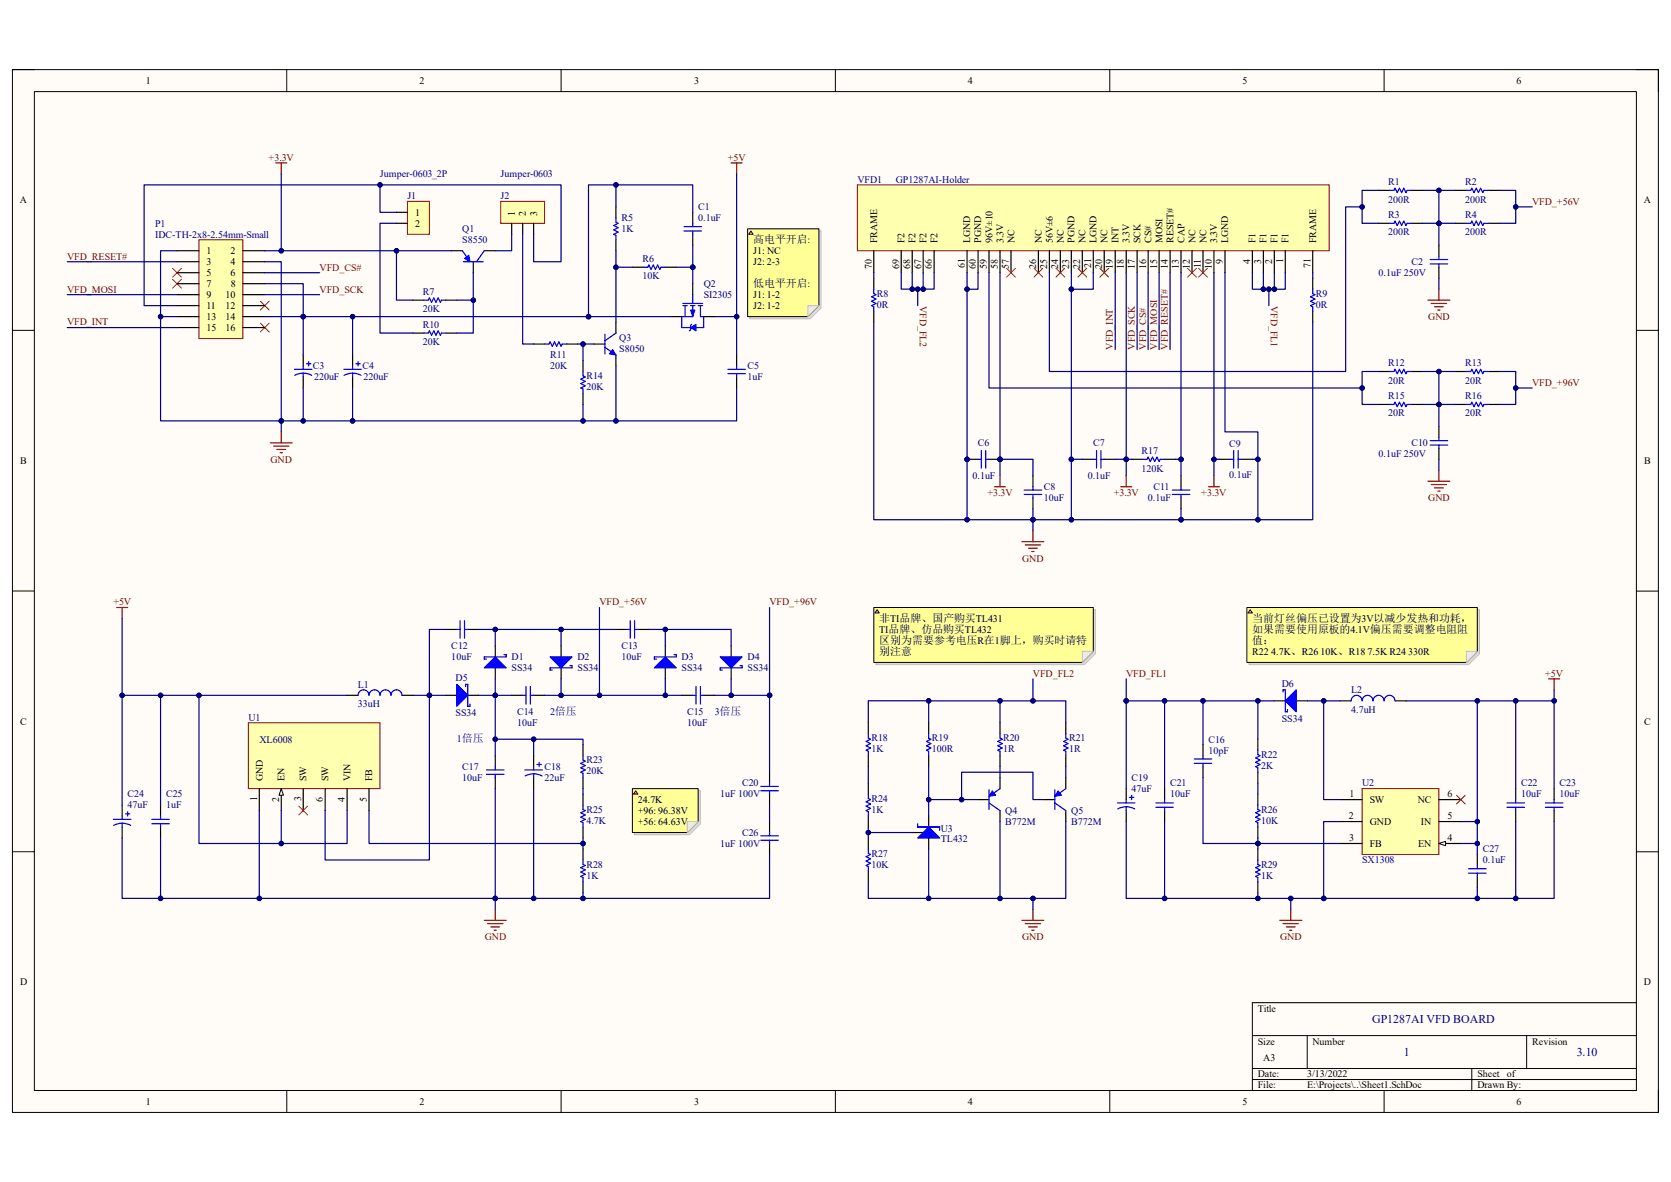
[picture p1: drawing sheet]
<svg xmlns="http://www.w3.org/2000/svg" width="297mm" height="210mm" viewBox="0 0 297 210" stroke-linecap="round" stroke-linejoin="round" font-family="sans-serif">
<defs><g id="words">
<g font-size="2.1" fill="#000080">
<text x="243.9" y="181.8">GP1287AI VFD BOARD</text>
<text x="249.5" y="187.7">1</text>
<text x="280.2" y="187.7">3.10</text>
</g>
<g font-size="1.9">
<text x="133.9" y="43.2">高电平开启:</text>
<text x="133.9" y="51">低电平开启:</text>
<text x="156.3" y="110.5">非TI品牌、国产购买TL431</text>
<text x="222.6" y="110.5">当前灯丝偏压已设置为3V以减少发热和功耗，</text>
<text x="222.6" y="112.4">如果需要使用原板的4.1V偏压需要调整电阻阻</text>
<text x="156.3" y="114.4">区别为需要参考电压R在1脚上，购买时请特</text>
<text x="156.3" y="116.3">别注意</text>
<text x="222.6" y="114.4">值：</text>
</g>
<g font-size="1.8">
<text x="25.9" y="14.9">1</text>
<text x="74.5" y="14.9">2</text>
<text x="123.4" y="14.9">3</text>
<text x="172" y="14.9">4</text>
<text x="220.9" y="14.9">5</text>
<text x="269.6" y="14.9">6</text>
<text x="3.5" y="36.1">A</text>
<text x="73.8" y="40.3">2</text>
<text x="73.8" y="38.3">1</text>
<text x="91.5" y="38.3" transform="rotate(-90 91.5 38.3)">1</text>
<text x="93.5" y="38.3" transform="rotate(-90 93.5 38.3)">2</text>
<text x="95.5" y="38.3" transform="rotate(-90 95.5 38.3)">3</text>
<text x="292.2" y="36.1">A</text>
<text x="36.7" y="45.2">1</text>
<text x="36.7" y="47.1">3</text>
<text x="41" y="45.2">2</text>
<text x="41" y="47.1">4</text>
<text x="133.9" y="45.2">J1: NC</text>
<text x="133.9" y="47.1">J2: 2-3</text>
<text x="154.9" y="47.8" transform="rotate(-90 154.9 47.8)">70</text>
<text x="155.9" y="43.2" transform="rotate(-90 155.9 43.2)">FRAME</text>
<text x="159.8" y="47.8" transform="rotate(-90 159.8 47.8)">69</text>
<text x="160.8" y="43.2" transform="rotate(-90 160.8 43.2)">F2</text>
<text x="161.8" y="47.8" transform="rotate(-90 161.8 47.8)">68</text>
<text x="162.7" y="43.2" transform="rotate(-90 162.7 43.2)">F2</text>
<text x="163.7" y="47.8" transform="rotate(-90 163.7 47.8)">67</text>
<text x="164.7" y="43.2" transform="rotate(-90 164.7 43.2)">F2</text>
<text x="165.7" y="47.8" transform="rotate(-90 165.7 47.8)">66</text>
<text x="166.6" y="43.2" transform="rotate(-90 166.6 43.2)">F2</text>
<text x="171.5" y="47.7" transform="rotate(-90 171.5 47.7)">61</text>
<text x="172.5" y="43.2" transform="rotate(-90 172.5 43.2)">LGND</text>
<text x="173.4" y="47.8" transform="rotate(-90 173.4 47.8)">60</text>
<text x="174.4" y="43.2" transform="rotate(-90 174.4 43.2)">PGND</text>
<text x="175.4" y="47.8" transform="rotate(-90 175.4 47.8)">59</text>
<text x="176.4" y="43.2" transform="rotate(-90 176.4 43.2)">96V±10</text>
<text x="177.4" y="47.8" transform="rotate(-90 177.4 47.8)">58</text>
<text x="178.4" y="43.2" transform="rotate(-90 178.4 43.2)">3.3V</text>
<text x="179.3" y="47.8" transform="rotate(-90 179.3 47.8)">57</text>
<text x="180.3" y="43.2" transform="rotate(-90 180.3 43.2)">NC</text>
<text x="184.2" y="47.8" transform="rotate(-90 184.2 47.8)">26</text>
<text x="185.2" y="43.2" transform="rotate(-90 185.2 43.2)">NC</text>
<text x="186.1" y="47.8" transform="rotate(-90 186.1 47.8)">25</text>
<text x="187.1" y="43.2" transform="rotate(-90 187.1 43.2)">56V±6</text>
<text x="188.1" y="47.8" transform="rotate(-90 188.1 47.8)">24</text>
<text x="189.1" y="43.2" transform="rotate(-90 189.1 43.2)">NC</text>
<text x="190" y="47.7" transform="rotate(-90 190 47.7)">23</text>
<text x="191" y="43.2" transform="rotate(-90 191 43.2)">PGND</text>
<text x="192" y="47.8" transform="rotate(-90 192 47.8)">22</text>
<text x="193" y="43.2" transform="rotate(-90 193 43.2)">NC</text>
<text x="193.9" y="47.7" transform="rotate(-90 193.9 47.7)">21</text>
<text x="194.9" y="43.2" transform="rotate(-90 194.9 43.2)">LGND</text>
<text x="195.9" y="47.8" transform="rotate(-90 195.9 47.8)">20</text>
<text x="196.9" y="43.2" transform="rotate(-90 196.9 43.2)">NC</text>
<text x="197.8" y="47.8" transform="rotate(-90 197.8 47.8)">19</text>
<text x="198.8" y="43.2" transform="rotate(-90 198.8 43.2)">INT</text>
<text x="199.8" y="47.8" transform="rotate(-90 199.8 47.8)">18</text>
<text x="200.7" y="43.2" transform="rotate(-90 200.7 43.2)">3.3V</text>
<text x="201.7" y="47.8" transform="rotate(-90 201.7 47.8)">17</text>
<text x="202.7" y="43.2" transform="rotate(-90 202.7 43.2)">SCK</text>
<text x="203.7" y="47.8" transform="rotate(-90 203.7 47.8)">16</text>
<text x="204.7" y="43.2" transform="rotate(-90 204.7 43.2)">CS#</text>
<text x="205.7" y="47.8" transform="rotate(-90 205.7 47.8)">15</text>
<text x="206.6" y="43.2" transform="rotate(-90 206.6 43.2)">MOSI</text>
<text x="207.6" y="47.8" transform="rotate(-90 207.6 47.8)">14</text>
<text x="208.6" y="43.2" transform="rotate(-90 208.6 43.2)">RESET#</text>
<text x="209.6" y="47.7" transform="rotate(-90 209.6 47.7)">13</text>
<text x="210.5" y="43.2" transform="rotate(-90 210.5 43.2)">CAP</text>
<text x="211.5" y="47.8" transform="rotate(-90 211.5 47.8)">12</text>
<text x="212.5" y="43.2" transform="rotate(-90 212.5 43.2)">NC</text>
<text x="213.4" y="47.7" transform="rotate(-90 213.4 47.7)">11</text>
<text x="214.4" y="43.2" transform="rotate(-90 214.4 43.2)">NC</text>
<text x="215.4" y="47.8" transform="rotate(-90 215.4 47.8)">10</text>
<text x="216.4" y="43.2" transform="rotate(-90 216.4 43.2)">3.3V</text>
<text x="217.3" y="46.9" transform="rotate(-90 217.3 46.9)">9</text>
<text x="218.3" y="43.2" transform="rotate(-90 218.3 43.2)">LGND</text>
<text x="222.2" y="46.9" transform="rotate(-90 222.2 46.9)">4</text>
<text x="223.2" y="43.2" transform="rotate(-90 223.2 43.2)">F1</text>
<text x="224.2" y="46.9" transform="rotate(-90 224.2 46.9)">3</text>
<text x="225.1" y="43.2" transform="rotate(-90 225.1 43.2)">F1</text>
<text x="226.1" y="46.9" transform="rotate(-90 226.1 46.9)">2</text>
<text x="227.1" y="43.2" transform="rotate(-90 227.1 43.2)">F1</text>
<text x="228.1" y="46.8" transform="rotate(-90 228.1 46.8)">1</text>
<text x="229" y="43.2" transform="rotate(-90 229 43.2)">F1</text>
<text x="233" y="47.7" transform="rotate(-90 233 47.7)">71</text>
<text x="233.9" y="43.2" transform="rotate(-90 233.9 43.2)">FRAME</text>
<text x="36.7" y="49.1">5</text>
<text x="36.7" y="51">7</text>
<text x="36.7" y="53">9</text>
<text x="40.1" y="53">10</text>
<text x="41" y="49.1">6</text>
<text x="41" y="51">8</text>
<text x="133.9" y="53">J1: 1-2</text>
<text x="36.7" y="54.9">11</text>
<text x="36.7" y="56.9">13</text>
<text x="36.7" y="58.8">15</text>
<text x="40.1" y="54.9">12</text>
<text x="40.1" y="56.9">14</text>
<text x="40.1" y="58.8">16</text>
<text x="133.9" y="54.9">J2: 1-2</text>
<text x="3.6" y="82.5">B</text>
<text x="292.3" y="82.5">B</text>
<text x="156.3" y="112.4">TI品牌、仿品购买TL432</text>
<text x="222.6" y="116.3">R22 4.7K、R26 10K、R18 7.5K R24 330R</text>
<text x="3.6" y="128.8">C</text>
<text x="292.3" y="128.8">C</text>
<text x="45.7" y="142.3" transform="rotate(-90 45.7 142.3)">1</text>
<text x="46.7" y="138.8" transform="rotate(-90 46.7 138.8)">GND</text>
<text x="49.6" y="142.5" transform="rotate(-90 49.6 142.5)">2</text>
<text x="50.6" y="138.8" transform="rotate(-90 50.6 138.8)">EN</text>
<text x="53.5" y="142.4" transform="rotate(-90 53.5 142.4)">3</text>
<text x="54.5" y="138.8" transform="rotate(-90 54.5 138.8)">SW</text>
<text x="57.4" y="142.5" transform="rotate(-90 57.4 142.5)">6</text>
<text x="58.4" y="138.8" transform="rotate(-90 58.4 138.8)">SW</text>
<text x="61.3" y="142.5" transform="rotate(-90 61.3 142.5)">4</text>
<text x="62.3" y="138.8" transform="rotate(-90 62.3 138.8)">VIN</text>
<text x="65.2" y="142.5" transform="rotate(-90 65.2 142.5)">5</text>
<text x="66.2" y="138.8" transform="rotate(-90 66.2 138.8)">FB</text>
<text x="113.4" y="142.7">24.7K</text>
<text x="239.9" y="141.7">1</text>
<text x="243.5" y="142.7">SW</text>
<text x="252" y="142.7">NC</text>
<text x="257.3" y="141.7">6</text>
<text x="113.4" y="144.6">+96: 96.38V</text>
<text x="113.4" y="146.6">+56: 64.63V</text>
<text x="239.7" y="145.6">2</text>
<text x="239.8" y="149.5">3</text>
<text x="243.5" y="146.6">GND</text>
<text x="252.6" y="146.6">IN</text>
<text x="257.3" y="149.5">4</text>
<text x="257.3" y="145.6">5</text>
<text x="243.5" y="150.5">FB</text>
<text x="252.1" y="150.5">EN</text>
<text x="3.6" y="175.1">D</text>
<text x="223.6" y="179.7">Title</text>
<text x="292.2" y="175.1">D</text>
<text x="223.6" y="185.6">Size</text>
<text x="233.3" y="185.6">Number</text>
<text x="272.3" y="185.6">Revision</text>
<text x="223.6" y="191.4">Date:</text>
<text x="224.5" y="188.5">A3</text>
<text x="232.3" y="191.4">3/13/2022</text>
<text x="262.6" y="191.4">Sheet</text>
<text x="267.8" y="191.4">of</text>
<text x="25.9" y="196.3">1</text>
<text x="74.5" y="196.3">2</text>
<text x="123.4" y="196.3">3</text>
<text x="172" y="196.3">4</text>
<text x="220.9" y="196.3">5</text>
<text x="223.6" y="193.4">File:</text>
<text x="232.3" y="193.4">E:\Projects\..\Sheet1.SchDoc</text>
<text x="262.6" y="193.4">Drawn By:</text>
<text x="269.6" y="196.3">6</text>
</g>
<g font-size="1.8" fill="#800000">
<text x="47.8" y="28.6">+3.3V</text>
<text x="129.4" y="28.6">+5V</text>
<text x="272.3" y="36.4">VFD_+56V</text>
<text x="11.9" y="46.1">VFD_RESET#</text>
<text x="11.9" y="52">VFD_MOSI</text>
<text x="56.8" y="52">VFD_SCK</text>
<text x="56.8" y="48.1">VFD_CS#</text>
<text x="11.9" y="57.8">VFD_INT</text>
<text x="163.5" y="54.3" transform="rotate(90 163.5 54.3)">VFD_FL2</text>
<text x="225.9" y="54.3" transform="rotate(90 225.9 54.3)">VFD_FL1</text>
<text x="253.9" y="56.9">GND</text>
<text x="197.8" y="62.1" transform="rotate(-90 197.8 62.1)">VFD_INT</text>
<text x="201.7" y="62.1" transform="rotate(-90 201.7 62.1)">VFD_SCK</text>
<text x="203.7" y="62.1" transform="rotate(-90 203.7 62.1)">VFD_CS#</text>
<text x="205.7" y="62.1" transform="rotate(-90 205.7 62.1)">VFD_MOSI</text>
<text x="207.6" y="62.1" transform="rotate(-90 207.6 62.1)">VFD_RESET#</text>
<text x="272.3" y="68.5">VFD_+96V</text>
<text x="48.1" y="82.2">GND</text>
<text x="175.5" y="88.1">+3.3V</text>
<text x="198" y="88.1">+3.3V</text>
<text x="213.5" y="88.1">+3.3V</text>
<text x="253.9" y="89">GND</text>
<text x="181.7" y="99.8">GND</text>
<text x="20.2" y="107.6">+5V</text>
<text x="106.6" y="107.6">VFD_+56V</text>
<text x="136.8" y="107.6">VFD_+96V</text>
<text x="183.6" y="120.2">VFD_FL2</text>
<text x="200.2" y="120.2">VFD_FL1</text>
<text x="274.7" y="120.2">+5V</text>
<text x="86.1" y="167">GND</text>
<text x="181.7" y="167">GND</text>
<text x="227.5" y="167">GND</text>
</g>
<g font-size="1.8" fill="#000080">
<text x="67.5" y="31.5">Jumper-0603_2P</text>
<text x="72.4" y="35.4">J1</text>
<text x="89" y="35.4">J2</text>
<text x="89" y="31.5">Jumper-0603</text>
<text x="152.4" y="32.5">VFD1</text>
<text x="159.2" y="32.5">GP1287AI-Holder</text>
<text x="246.8" y="32.9">R1</text>
<text x="246.8" y="36">200R</text>
<text x="260.4" y="32.9">R2</text>
<text x="260.4" y="36">200R</text>
<text x="27.6" y="40.3">P1</text>
<text x="82.2" y="41.2">Q1</text>
<text x="110.4" y="39.3">R5</text>
<text x="110.4" y="41.2">1K</text>
<text x="124.1" y="37.3">C1</text>
<text x="124.1" y="39.3">0.1uF</text>
<text x="246.8" y="38.7">R3</text>
<text x="246.8" y="41.8">200R</text>
<text x="260.4" y="38.7">R4</text>
<text x="260.4" y="41.8">200R</text>
<text x="27.6" y="42.2">IDC-TH-2x8-2.54mm-Small</text>
<text x="82.2" y="43.2">S8550</text>
<text x="114.2" y="46.5">R6</text>
<text x="250.9" y="47.1">C2</text>
<text x="75.1" y="52.4">R7</text>
<text x="114.2" y="49.7">10K</text>
<text x="125.1" y="51">Q2</text>
<text x="125.1" y="53">SI2305</text>
<text x="155.9" y="52.7">R8</text>
<text x="233.9" y="52.7">R9</text>
<text x="245" y="49.1">0.1uF 250V</text>
<text x="75.1" y="55.5">20K</text>
<text x="75.1" y="58.2">R10</text>
<text x="155.9" y="54.7">0R</text>
<text x="233.9" y="54.7">0R</text>
<text x="55.6" y="65.6">C3</text>
<text x="64.4" y="65.6">C4</text>
<text x="75.1" y="61.3">20K</text>
<text x="97.8" y="63.7">R11</text>
<text x="97.8" y="65.6">20K</text>
<text x="110.1" y="60.6">Q3</text>
<text x="110.1" y="62.5">S8050</text>
<text x="132.9" y="65.6">C5</text>
<text x="246.8" y="65.1">R12</text>
<text x="260.4" y="65.1">R13</text>
<text x="55.8" y="67.6">220uF</text>
<text x="64.6" y="67.6">220uF</text>
<text x="104.2" y="67.4">R14</text>
<text x="104.2" y="69.3">20K</text>
<text x="132.9" y="67.6">1uF</text>
<text x="246.8" y="70.9">R15</text>
<text x="246.8" y="68.2">20R</text>
<text x="260.4" y="70.9">R16</text>
<text x="260.4" y="68.2">20R</text>
<text x="246.8" y="74">20R</text>
<text x="260.4" y="74">20R</text>
<text x="173.8" y="79.3">C6</text>
<text x="194.3" y="79.3">C7</text>
<text x="202.9" y="80.6">R17</text>
<text x="202.9" y="83.8">120K</text>
<text x="218.5" y="79.5">C9</text>
<text x="245" y="81.2">0.1uF 250V</text>
<text x="250.9" y="79.3">C10</text>
<text x="172.8" y="85.1">0.1uF</text>
<text x="185.5" y="87.1">C8</text>
<text x="185.5" y="89">10uF</text>
<text x="193.3" y="85.1">0.1uF</text>
<text x="204" y="89">0.1uF</text>
<text x="205" y="87.1">C11</text>
<text x="218.5" y="84.9">0.1uF</text>
<text x="80.2" y="115.4">C12</text>
<text x="80.2" y="117.3">10uF</text>
<text x="90.9" y="117.3">D1</text>
<text x="90.9" y="119.3">SS34</text>
<text x="102.7" y="117.3">D2</text>
<text x="102.7" y="119.3">SS34</text>
<text x="110.4" y="115.4">C13</text>
<text x="110.4" y="117.3">10uF</text>
<text x="121.2" y="117.3">D3</text>
<text x="121.2" y="119.3">SS34</text>
<text x="132.9" y="117.3">D4</text>
<text x="132.9" y="119.3">SS34</text>
<text x="63.6" y="122.2">L1</text>
<text x="63.6" y="125.7">33uH</text>
<text x="81" y="121">D5</text>
<text x="227.8" y="122">D6</text>
<text x="240.2" y="123.1">L2</text>
<text x="44.2" y="128.1">U1</text>
<text x="46.1" y="132">XL6008</text>
<text x="81" y="127.3">SS34</text>
<text x="81.2" y="131.9">1倍压</text>
<text x="91.9" y="127.1">C14</text>
<text x="91.9" y="129">10uF</text>
<text x="97.8" y="127">2倍压</text>
<text x="122.1" y="127.1">C15</text>
<text x="122.1" y="129">10uF</text>
<text x="127" y="127">3倍压</text>
<text x="154.9" y="131.7">R18</text>
<text x="165.7" y="131.7">R19</text>
<text x="178.3" y="131.7">R20</text>
<text x="190" y="131.7">R21</text>
<text x="214.8" y="132">C16</text>
<text x="227.8" y="128.2">SS34</text>
<text x="240.2" y="126.7">4.7uH</text>
<text x="82.2" y="136.8">C17</text>
<text x="96.8" y="136.8">C18</text>
<text x="104.2" y="135.6">R23</text>
<text x="104.2" y="137.6">20K</text>
<text x="154.9" y="133.7">1K</text>
<text x="165.7" y="133.7">100R</text>
<text x="178.3" y="133.7">1R</text>
<text x="190" y="133.7">1R</text>
<text x="214.8" y="133.9">10pF</text>
<text x="224.2" y="134.7">R22</text>
<text x="224.2" y="136.6">2K</text>
<text x="22.7" y="141.7">C24</text>
<text x="22.7" y="143.6">47uF</text>
<text x="29.5" y="141.7">C25</text>
<text x="29.5" y="143.6">1uF</text>
<text x="82.2" y="138.8">10uF</text>
<text x="96.8" y="138.8">22uF</text>
<text x="128" y="141.7">1uF 100V</text>
<text x="131.9" y="139.7">C20</text>
<text x="154.9" y="142.5">R24</text>
<text x="201.1" y="138.8">C19</text>
<text x="201.1" y="140.7">47uF</text>
<text x="208" y="139.7">C21</text>
<text x="208" y="141.7">10uF</text>
<text x="242.1" y="139.7">U2</text>
<text x="270.4" y="139.7">C22</text>
<text x="270.4" y="141.7">10uF</text>
<text x="277.2" y="139.7">C23</text>
<text x="277.2" y="141.7">10uF</text>
<text x="104.2" y="144.4">R25</text>
<text x="104.2" y="146.4">4.7K</text>
<text x="131.9" y="148.5">C26</text>
<text x="154.9" y="144.4">1K</text>
<text x="167.2" y="147.7">U3</text>
<text x="167.2" y="149.7">TL432</text>
<text x="178.7" y="144.6">Q4</text>
<text x="178.7" y="146.6">B772M</text>
<text x="190.4" y="144.6">Q5</text>
<text x="190.4" y="146.6">B772M</text>
<text x="224.2" y="144.4">R26</text>
<text x="224.2" y="146.4">10K</text>
<text x="104.2" y="154.2">R28</text>
<text x="128" y="150.5">1uF 100V</text>
<text x="154.9" y="152.2">R27</text>
<text x="154.9" y="154.2">10K</text>
<text x="224.2" y="154.2">R29</text>
<text x="242.1" y="153.4">SX1308</text>
<text x="263.6" y="151.4">C27</text>
<text x="263.6" y="153.4">0.1uF</text>
<text x="104.2" y="156.1">1K</text>
<text x="224.2" y="156.1">1K</text>
</g>
</g></defs>
<path d="M2.2 12.4h292.6v185.3h-292.6z" fill-rule="evenodd" fill="#fffcf8"/>
<path d="M2.2 12.4h292.6v185.3h-292.6z" fill="none" stroke="#000" stroke-width=".18"/>
<path d="M6.1 16.3h284.8v177.5h-284.8z" fill-rule="evenodd" fill="#fffcf8"/>
<g fill="none" stroke="#000" stroke-width=".18">
<path d="M2.2 12.4h3.9M6.1 16.3h284.8v177.5h-284.8zM51 12.4v3.9M99.7 12.4v3.9M148.5 12.4v3.9M197.3 12.4v3.9M246 12.4v3.9M290.9 12.4h3.9v3.9M2.2 58.7h3.9M290.9 58.7h3.9M2.2 105h3.9M290.9 105h3.9"/>
<path d="M2.2 151.3h3.9M290.9 151.3h3.9M290.9 178.2h-68.3v15.6M51 193.8v3.9M99.7 193.8v3.9M148.5 193.8v3.9M197.3 193.8v3.9M222.6 184h68.3M222.6 189.9h68.3M222.6 191.8h68.3M232.4 184v5.9M246 193.8v3.9"/>
<path d="M261.6 189.9v3.9M271.4 184v5.9M294.8 193.8v3.9"/>
</g>
<path d="M152.4 32.9h83.9v11.7h-83.9z" fill-rule="evenodd" fill="#ffffb0"/>
<path d="M152.4 32.9h83.9v11.7h-83.9z" fill="none" stroke="#800000" stroke-width=".18"/>
<g fill="none" stroke="#000" stroke-width=".21">
<path d="M155.3 44.6v3.9M160.2 44.6v3.9M162.1 44.6v3.9M164.1 44.6v3.9M166 44.6v3.9M171.9 44.6v3.9M173.8 44.6v3.9M175.8 44.6v3.9M177.7 44.6v3.9M179.7 44.6v3.9M184.6 44.6v3.9M186.5 44.6v3.9"/>
<path d="M188.5 44.6v3.9M190.4 44.6v3.9M192.4 44.6v3.9M194.3 44.6v3.9M196.3 44.6v3.9M198.2 44.6v3.9M200.2 44.6v3.9M202.1 44.6v3.9M204.1 44.6v3.9M206 44.6v3.9M208 44.6v3.9M209.9 44.6v3.9"/>
<path d="M211.9 44.6v3.9M213.8 44.6v3.9M215.8 44.6v3.9M217.7 44.6v3.9M222.6 44.6v3.9M224.6 44.6v3.9M226.5 44.6v3.9M228.5 44.6v3.9M233.3 44.6v3.9"/>
</g>
<path d="M242.1 140.1h13.7v11.7h-13.7z" fill-rule="evenodd" fill="#ffffb0"/>
<path d="M242.1 140.1h13.7v11.7h-13.7z" fill="none" stroke="#800000" stroke-width=".18"/>
<path d="M238.2 142.1h3.9M238.2 146h3.9M238.2 149.9h3.9M255.8 149.9h3.9" fill="none" stroke="#000" stroke-width=".21"/>
<path d="M255.8 149.9l1.1-.4v.8z" fill="#f8fcff"/>
<path d="M255.8 149.9l1.1-.4v.8z" fill="none" stroke="#000" stroke-width=".18"/>
<path d="M226.5 124.5h2M230.4 124.5h2M255.8 146h3.9M255.8 142.1h3.9" fill="none" stroke="#000" stroke-width=".21"/>
<path d="M230.4 122.6v3.9l-1.9-2z" fill="#00f"/>
<g fill="none" stroke="#00f" stroke-width=".21">
<path d="M212.3 134.9h3.1M212.3 135.6h3.1M213.8 134.3v.6M213.8 135.6v.6M228.1 123v-.4h.4v3.9h.3v-.4M230.4 122.6v3.9l-1.9-2zM205.4 142.7h3.2M205.4 143.4h3.2M207 142.1v.6M207 143.4v.6M223.6 143v.8l.4 .2-.8 .4 .8 .4-.8 .4 .8 .4-.8 .4 .4 .2v.7M261 154.4h3.1"/>
<path d="M261 155.1h3.1M262.6 153.8v.6M262.6 155.1v.6M267.9 142.7h3.1M267.9 143.4h3.1M269.4 142.1v.6M269.4 143.4v.6"/>
</g>
<path d="M79.2 123.5h2M83.1 123.5h2M213.8 132.3v2M213.8 136.2v2M207 140.1v2M207 144v2M223.6 141.1v1.9M223.6 146.9v2M262.6 151.8v2M262.6 155.7v2M269.4 140.1v2M269.4 144v2" fill="none" stroke="#000" stroke-width=".21"/>
<path d="M258.9 141.3l1.5 1.6M260.4 141.3l-1.5 1.6" fill="none" stroke="#f00" stroke-width=".18"/>
<path d="M275.3 120.6h1.9M276.2 120.6v2M227.5 163.5h3.9M228.1 164.1h2.7M228.7 164.7h1.5M229.2 165.3h.4M229.4 161.6v1.9" fill="none" stroke="#800000" stroke-width=".21"/>
<path d="M81.2 121.6l1.9 1.9-1.9 2z" fill="#00f"/>
<path d="M81.2 121.6l1.9 1.9-1.9 2zM82.8 122v-.4h.3v3.9h.4v-.4" fill="none" stroke="#00f" stroke-width=".21"/>
<path d="M88 114.8v1.9M88 118.7v1.9" fill="none" stroke="#000" stroke-width=".21"/>
<path d="M86.1 118.7l1.9-2 2 2z" fill="#00f"/>
<path d="M86.1 118.7l1.9-2 2 2zM89.6 116.3h.4v.4h-3.9v.4h.4" fill="none" stroke="#00f" stroke-width=".21"/>
<path d="M99.7 114.8v1.9M99.7 118.7v1.9" fill="none" stroke="#000" stroke-width=".21"/>
<path d="M97.8 116.7h3.9l-2 2z" fill="#00f"/>
<path d="M97.8 116.7h3.9l-2 2zM101.3 118.3h.4v.4h-3.9v.4h.4" fill="none" stroke="#00f" stroke-width=".21"/>
<path d="M130 114.8v1.9M130 118.7v1.9" fill="none" stroke="#000" stroke-width=".21"/>
<path d="M128 116.7h3.9l-1.9 2z" fill="#00f"/>
<path d="M128 116.7h3.9l-1.9 2zM131.5 118.3h.4v.4h-3.9v.4h.4" fill="none" stroke="#00f" stroke-width=".21"/>
<path d="M118.3 114.8v1.9M118.3 118.7v1.9" fill="none" stroke="#000" stroke-width=".21"/>
<path d="M116.3 118.7l2-2 1.9 2z" fill="#00f"/>
<g fill="none" stroke="#00f" stroke-width=".21">
<path d="M194.3 81.6h.6M194.9 80.1v3.1M195.7 81.6h.6M195.7 80.1v3.1M203.1 81.6h.8l.2-.4 .4 .8 .4-.8 .3 .8 .4-.8 .4 .8 .2-.4h.8M208.4 87.1h3.1M208.4 87.9h3.1M209.9 86.5v.6M209.9 87.9v.5M218.7 81.6h.6M219.3 80.1v3.1M220.1 81.6h.6"/>
<path d="M220.1 80.1v3.1M81.2 111.8h.6M81.8 110.3v3.1M82.6 110.3v3.1M82.6 111.8h.5M111.4 111.8h.6M112 110.3v3.1M112.8 111.8h.6M112.8 110.3v3.1M116.3 118.7l2-2 1.9 2zM119.8 116.3h.4v.4h-3.9v.4h.4M86.5 136.8h3.1"/>
<path d="M86.5 137.6h3.1M88 136.2v.6M88 137.6v.6M92.9 123.5h.6M93.5 122v3.1M94.3 122v3.1M94.3 123.5h.6M103.6 134.3v.7l.4 .2-.8 .4 .8 .4-.8 .4 .8 .4-.8 .4 .4 .2v.8M123.1 123.5h.6M123.7 122v3.1M124.5 123.5h.6M124.5 122v3.1"/>
<path d="M135.2 139.7h3.1M136.8 139.1v.6M20.2 145.6h3.1M21.7 146.3l.8 .1 .7 .3M21.7 146.3l-.8 .1-.7 .3M21.7 145v.6M21.7 146.3v.6M22.3 144.6h.8M22.7 144.2v.8M27 145.6h3.1M27 146.4h3.1M28.5 145v.6"/>
<path d="M28.5 146.4v.5M103.6 143v.8l.4 .2-.8 .4 .8 .4-.8 .4 .8 .4-.8 .4 .4 .2v.7M103.6 152.8v.8l.4 .2-.8 .4 .8 .4-.8 .3 .8 .4-.8 .4 .4 .2v.8M135.2 140.5h3.1M135.2 148.5h3.1M135.2 149.3h3.1M136.8 140.5v.6M136.8 147.9v.6M136.8 149.3v.6"/>
</g>
<g fill="none" stroke="#000" stroke-width=".21">
<path d="M192.4 81.6h1.9M196.3 81.6h1.9M201.1 81.6h2M207 81.6h1.9M209.9 84.5v2M209.9 88.4v2M216.7 81.6h2M220.7 81.6h1.9M79.2 111.8h2M83.1 111.8h2M109.5 111.8h1.9M113.4 111.8h1.9"/>
<path d="M88 134.3v1.9M88 138.2v1.9M90.9 123.5h2M94.9 123.5h1.9M103.6 132.3v2M103.6 138.2v1.9M121.2 123.5h1.9M125.1 123.5h1.9M136.8 137.2v1.9M21.7 143v2M21.7 146.9v2M28.5 143v2"/>
<path d="M28.5 146.9v2M103.6 141.1v1.9M103.6 146.9v2M103.6 150.8v2M103.6 156.7v1.9M136.8 141.1v1.9M136.8 146v1.9M136.8 149.9v1.9"/>
</g>
<g fill="none" stroke="#800000" stroke-width=".21">
<path d="M176.8 86.5h1.9M177.7 84.5v2M181.6 96.2h3.9M182.2 96.8h2.8M182.8 97.4h1.6M183.4 98h.4M183.6 94.3v1.9M199.2 86.5h1.9M200.2 84.5v2M214.8 86.5h1.9M215.8 84.5v2M20.7 107.9h2"/>
<path d="M21.7 107.9v2M86.1 163.5h3.9M86.7 164.1h2.7M87.2 164.7h1.6M87.8 165.3h.4M88 161.6v1.9"/>
</g>
<g fill="none" stroke="#f00" stroke-width=".18">
<path d="M178.9 47.7l1.6 1.5M180.5 47.7l-1.6 1.5M183.8 47.7l1.5 1.5M185.3 47.7l-1.5 1.5M187.7 47.7l1.6 1.5M189.3 47.7l-1.6 1.5M191.6 47.7l1.6 1.5M193.2 47.7l-1.6 1.5M195.5 47.7l1.6 1.5M197.1 47.7l-1.6 1.5M211.1 47.7l1.6 1.5M212.7 47.7l-1.6 1.5"/>
<path d="M213 47.7l1.6 1.5M214.6 47.7l-1.6 1.5"/>
</g>
<circle cx="171.9" cy="81.6" r=".39" fill="#000080"/>
<circle cx="171.9" cy="81.6" r=".39" fill="none" stroke="#000080" stroke-width=".18"/>
<circle cx="177.7" cy="81.6" r=".39" fill="#000080"/>
<circle cx="177.7" cy="81.6" r=".39" fill="none" stroke="#000080" stroke-width=".18"/>
<path d="M171.9 81.6h1.9" fill="none" stroke="#000" stroke-width=".21"/>
<circle cx="171.9" cy="81.6" r=".39" fill="#000080"/>
<circle cx="171.9" cy="81.6" r=".39" fill="none" stroke="#000080" stroke-width=".18"/>
<path d="M175.8 81.6h1.9" fill="none" stroke="#000" stroke-width=".21"/>
<circle cx="177.7" cy="81.6" r=".39" fill="#000080"/>
<circle cx="177.7" cy="81.6" r=".39" fill="none" stroke="#000080" stroke-width=".18"/>
<g fill="none" stroke="#00f" stroke-width=".21">
<path d="M247 39.7h.8l.2-.4 .3 .8 .4-.8 .4 .8 .4-.8 .4 .8 .2-.4h.8M247 33.8h.8l.2-.4 .3 .8 .4-.8 .4 .8 .4-.8 .4 .8 .2-.4h.8M260.6 39.7h.8l.2-.4 .4 .8 .4-.8 .4 .8 .4-.8 .4 .8 .2-.4h.7M260.6 33.8h.8l.2-.4 .4 .8 .4-.8 .4 .8 .4-.8 .4 .8 .2-.4h.7M121.2 58.2h1.5M121.4 53.9h3.5M121.4 54.3h.8M121.8 54.3v2M122.7 54.3h.8M123.1 52.4v1.5M123.1 54.3v2h-1.9M124.1 54.3h.8"/>
<path d="M124.5 54.3v2M125.1 56.3v1.9h-1.4M254.2 46.1h3.1M254.2 46.9h3.1M255.8 45.5v.6M255.8 46.9v.6M247 71.9h.8l.2-.4 .3 .8 .4-.8 .4 .8 .4-.8 .4 .8 .2-.4h.8M247 66h.8l.2-.4 .3 .8 .4-.8 .4 .8 .4-.8 .4 .8 .2-.4h.8M254.2 78.3h3.1M254.2 79.1h3.1M255.8 77.7v.6M255.8 79.1v.6"/>
<path d="M260.6 71.9h.8l.2-.4 .4 .8 .4-.8 .4 .8 .4-.8 .4 .8 .2-.4h.7M260.6 66h.8l.2-.4 .4 .8 .4-.8 .4 .8 .4-.8 .4 .8 .2-.4h.7M173.8 81.6h.6M174.4 80.1v3.1M175.2 80.1v3.1M175.2 81.6h.6M182 87.1h3.2M182 87.9h3.2M183.6 86.5v.6M183.6 87.9v.5"/>
</g>
<g fill="none" stroke="#000" stroke-width=".21">
<path d="M245 39.7h2M245 33.8h2M250.9 39.7h1.9M250.9 33.8h1.9M258.7 39.7h1.9M258.7 33.8h1.9M264.5 39.7h2M264.5 33.8h2M255.8 43.6v1.9M255.8 47.5v1.9M245 71.9h2M245 66h2"/>
<path d="M250.9 71.9h1.9M250.9 66h1.9M255.8 75.8v1.9M255.8 79.7v1.9M258.7 71.9h1.9M258.7 66h1.9M264.5 71.9h2M264.5 66h2M183.6 84.5v2M183.6 88.4v2"/>
</g>
<g fill="none" stroke="#800000" stroke-width=".21">
<path d="M49 28.9h2M50 28.9v2M130 29h1.9M130.9 29v1.9M253.8 53.3h3.9M254.4 53.9h2.7M255 54.5h1.5M255.6 55.1h.4M255.8 51.4v1.9M48 78.7h3.9M48.6 79.3h2.8M49.2 79.9h1.6"/>
<path d="M50 76.7v2M49.8 80.4h.4M253.8 85.5h3.9M254.4 86.1h2.7M255 86.7h1.5M255.6 87.3h.4M255.8 83.6v1.9"/>
</g>
<path d="M30.7 49.6l1.5 1.6M30.7 47.7l1.5 1.5M32.2 49.6l-1.5 1.6M32.2 47.7l-1.5 1.5M46.3 57.4l1.5 1.6M46.3 53.5l1.5 1.6M47.8 57.4l-1.5 1.6M47.8 53.5l-1.5 1.6" fill="none" stroke="#f00" stroke-width=".18"/>
<path d="M122.7 55.1h.8l-.4 1.2z" fill="#00f"/>
<path d="M122.7 55.1h.8l-.4 1.2z" fill="none" stroke="#00f" stroke-width=".18"/>
<path d="M121.2 56.3v1.9M124.5 56.3h.6" fill="none" stroke="#00f" stroke-width=".21"/>
<path d="M122.7 58.2l1-.6v1.2z" fill="#00f"/>
<path d="M122.7 58.2l1-.6v1.2z" fill="none" stroke="#00f" stroke-width=".18"/>
<path d="M109.5 38.7v.8l.4 .2-.8 .4 .8 .4-.8 .3 .8 .4-.8 .4 .4 .2v.8M82.2 44.6l.9 1.3M82.4 46.5h3.5M86.1 44.6l-1.4 1.9M114.4 47.5h.7l.2-.4 .4 .8 .4-.8 .4 .8 .4-.8 .4 .8 .2-.4h.8M122.9 57.6l-.2 .2v.8l-.2 .2M96.8 61.1h.8l.2-.4 .4 .8 .4-.8 .3 .8 .4-.8 .4 .8 .2-.4h.8M103.6 66v.8l.4 .2-.8 .4 .8 .4-.8 .4 .8 .3-.8 .4 .4 .2v.8" fill="none" stroke="#00f" stroke-width=".21"/>
<g fill="none" stroke="#000" stroke-width=".21">
<path d="M109.5 36.8v1.9M80.2 44.6h2M84.1 46.5v2M86.1 44.6h1.9M109.5 42.6v2M112.4 47.5h2M118.3 47.5h1.9M119.2 56.3h2M123.1 50.4v2M125.1 56.3h1.9M94.9 61.1h1.9M100.7 61.1h2"/>
<path d="M103.6 64.1v1.9M103.6 69.9v2"/>
</g>
<path d="M82.6 45.9l.7-.6 .2 1.2z" fill="#00f"/>
<path d="M82.6 45.9l.7-.6 .2 1.2z" fill="none" stroke="#00f" stroke-width=".18"/>
<path d="M73.4 53.3h1.9M73.4 59.2h1.9M79.2 53.3h2M79.2 59.2h2" fill="none" stroke="#000" stroke-width=".21"/>
<path d="M75.3 53.3h.8l.2-.4 .4 .8 .4-.8 .4 .8 .4-.8 .4 .8 .2-.4h.7M75.3 59.2h.8l.2-.4 .4 .8 .4-.8 .4 .8 .4-.8 .4 .8 .2-.4h.7" fill="none" stroke="#00f" stroke-width=".21"/>
<path d="M72.4 35.8h3.9v5.8h-3.9z" fill-rule="evenodd" fill="#ffffb0"/>
<path d="M72.4 35.8h3.9v5.8h-3.9z" fill="none" stroke="#800000" stroke-width=".18"/>
<path d="M70.5 39.7h1.9M70.5 37.7h1.9" fill="none" stroke="#000" stroke-width=".21"/>
<path d="M89 35.8h7.8v3.9h-7.8z" fill-rule="evenodd" fill="#ffffb0"/>
<path d="M89 35.8h7.8v3.9h-7.8z" fill="none" stroke="#800000" stroke-width=".18"/>
<path d="M90.9 39.7v1.9M92.9 39.7v1.9M94.9 39.7v1.9M109.5 57.2v2M105.6 61.1h1.9M109.5 63.1v1.9" fill="none" stroke="#000" stroke-width=".21"/>
<path d="M107.5 59.4v3.5M109.5 59.2l-2 1.3M107.5 61.7l2 1.4" fill="none" stroke="#00f" stroke-width=".21"/>
<path d="M108.9 62.1l.6 1-1.2-.2z" fill="#00f"/>
<path d="M108.9 62.1l.6 1-1.2-.2z" fill="none" stroke="#00f" stroke-width=".18"/>
<path d="M223.6 150.9v1.9M223.6 156.7v2" fill="none" stroke="#000" stroke-width=".21"/>
<path d="M223.6 152.8v.8l.4 .2-.8 .4 .8 .4-.8 .4 .8 .3-.8 .4 .4 .2v.8" fill="none" stroke="#00f" stroke-width=".21"/>
<path d="M35.4 42.6h7.8v17.6h-7.8z" fill-rule="evenodd" fill="#ffffb0"/>
<path d="M35.4 42.6h7.8v17.6h-7.8z" fill="none" stroke="#800000" stroke-width=".18"/>
<g fill="none" stroke="#000" stroke-width=".21">
<path d="M123.1 37.7v2M31.5 44.6h3.9M31.5 46.5h3.9M31.5 48.5h3.9M31.5 50.4h3.9M31.5 52.4h3.9M31.5 54.3h3.9M31.5 56.3h3.9M31.5 58.2h3.9M43.2 44.6h3.9M43.2 46.5h3.9M43.2 48.5h3.9"/>
<path d="M43.2 50.4h3.9M43.2 52.4h3.9M43.2 54.3h3.9M43.2 56.3h3.9M43.2 58.2h3.9M123.1 41.6v2M155.3 49.4v2M155.3 55.3v1.9M233.3 49.4v2M233.3 55.3v1.9M53.9 63.1v1.9M53.9 67v1.9"/>
<path d="M62.7 63.1v1.9M62.7 67v1.9M130.9 63.1v1.9M130.9 67v1.9M223.6 131.3v2M223.6 137.2v1.9M276.2 140.1v2M276.2 144v2"/>
</g>
<g fill="none" stroke="#00f" stroke-width=".21">
<path d="M123.1 39.7v.6M121.6 40.3h3.1M121.6 41h3.1M123.1 41v.6M155.3 51.4v.8l.4 .2-.8 .3 .8 .4-.8 .4 .8 .4-.8 .4 .4 .2v.8M233.3 51.4v.8l.4 .2-.8 .3 .8 .4-.8 .4 .8 .4-.8 .4 .4 .2v.8M52.3 65.6h3.2M53.9 66.3l.8 .1 .7 .3M53.9 66.3l-.8 .1-.7 .3M53.9 65v.6M53.9 66.3v.7M54.5 64.6h.8"/>
<path d="M54.9 64.3v.7M61.1 65.6h3.1M62.7 66.3l.7 .1 .8 .3M62.7 66.3l-.8 .1-.7 .3M62.7 65v.6M62.7 66.3v.7M63.3 64.6h.7M63.6 64.3v.7M129.4 65.6h3.1M129.4 66.4h3.1M130.9 65v.6M130.9 66.4v.6"/>
<path d="M223.6 133.3v.8l.4 .2-.8 .4 .8 .4-.8 .3 .8 .4-.8 .4 .4 .2v.8M274.7 142.7h3.1M274.7 143.4h3.1M276.2 142.1v.6M276.2 143.4v.6"/>
</g>
<path d="M44.1 128.4h23.4v11.7h-23.4z" fill-rule="evenodd" fill="#ffffb0"/>
<path d="M44.1 128.4h23.4v11.7h-23.4z" fill="none" stroke="#800000" stroke-width=".18"/>
<path d="M46.1 140.1v3.9M50 140.1v3.9" fill="none" stroke="#000" stroke-width=".21"/>
<path d="M50 140.1l.4 1.2h-.8z" fill="#f8fcff"/>
<path d="M50 140.1l.4 1.2h-.8z" fill="none" stroke="#000" stroke-width=".18"/>
<g fill="none" stroke="#000" stroke-width=".21">
<path d="M61.7 123.5h1.9M71.4 123.5h2M177.7 138.2v1.9M238.2 124.5h2M248 124.5h1.9M53.9 140.1v3.9M57.8 140.1v3.9M61.7 140.1v3.9M65.6 140.1v3.9M173.8 142.1h2M177.7 144v2M200.2 140.1v2"/>
<path d="M200.2 144v2"/>
</g>
<path d="M63.6 123.5a.98 .98 0 0 1 1-.9 .98 .98 0 0 1 1 .9 .97 .97 0 0 1 1-.9 .97 .97 0 0 1 .9 .9 .98 .98 0 0 1 1-.9 .98 .98 0 0 1 1 .9 .98 .98 0 0 1 1-.9 .98 .98 0 0 1 .9 .9M240.2 124.5a.97 .97 0 0 1 .9-1 .97 .97 0 0 1 1 1 .97 .97 0 0 1 1-1 .97 .97 0 0 1 1 1 .98 .98 0 0 1 .9-1 .98 .98 0 0 1 1 1 .97 .97 0 0 1 1-1 .97 .97 0 0 1 1 1M175.8 140.3v3.5M175.8 142.7l1.9 1.3M177.7 140.1l-1.3 1M198.6 142.7h3.1M200.2 143.3l.8 .1 .7 .3M200.2 143.3l-.8 .1-.7 .3M200.2 142.1v.6M200.2 143.3v.7M200.8 141.7h.7M201.1 141.3v.8" fill="none" stroke="#00f" stroke-width=".21"/>
<path d="M176.4 140.5l.6 .8-1.2 .2z" fill="#00f"/>
<path d="M176.4 140.5l.6 .8-1.2 .2z" fill="none" stroke="#00f" stroke-width=".18"/>
<path d="M189.4 138.2v1.9M185.5 142.1h2M189.4 144v2" fill="none" stroke="#000" stroke-width=".21"/>
<path d="M187.5 140.3v3.5M187.5 142.7l1.9 1.3M189.4 140.1l-1.3 1" fill="none" stroke="#00f" stroke-width=".21"/>
<path d="M188.1 140.5l.6 .8-1.2 .2z" fill="#00f"/>
<path d="M188.1 140.5l.6 .8-1.2 .2z" fill="none" stroke="#00f" stroke-width=".18"/>
<path d="M181.6 163.5h3.9M182.2 164.1h2.8M182.8 164.7h1.6M183.4 165.3h.4M183.6 161.6v1.9" fill="none" stroke="#800000" stroke-width=".21"/>
<g fill="none" stroke="#000" stroke-width=".21">
<path d="M94.9 134.3v1.9M94.9 138.2v1.9M154.3 128.4v2M154.3 134.3v1.9M154.3 139.1v2M165.1 128.4v2M165.1 134.3v1.9M177.7 128.4v2M177.7 134.3v1.9M189.4 128.4v2M189.4 134.3v1.9M154.3 145v1.9"/>
<path d="M154.3 148.9v1.9M154.3 154.7v2M162.1 147.9h2"/>
</g>
<g fill="none" stroke="#00f" stroke-width=".21">
<path d="M93.3 136.8h3.1M94.9 137.5l.7 .1 .8 .3M94.9 137.5l-.8 .1-.8 .3M94.9 136.2v.6M94.9 137.5v.7M95.4 135.8h.8M95.8 135.4v.8M154.3 130.4v.7l.4 .2-.8 .4 .8 .4-.8 .4 .8 .4-.8 .4 .4 .2v.8M165.1 130.4v.7l.4 .2-.8 .4 .8 .4-.8 .4 .8 .4-.8 .4 .4 .2v.8M177.7 130.4v.7l.4 .2-.7 .4 .7 .4-.7 .4 .7 .4-.7 .4 .3 .2v.8M189.4 130.4v.7l.4 .2-.7 .4 .7 .4-.7 .4 .7 .4-.7 .4 .3 .2v.8M154.3 141.1v.8l.4 .2-.8 .4 .8 .4-.8 .3 .8 .4-.8 .4 .4 .2v.8"/>
<path d="M154.3 150.8v.8l.4 .2-.8 .4 .8 .4-.8 .4 .8 .4-.8 .4 .4 .2v.7"/>
</g>
<path d="M53.1 143.2l1.6 1.6M54.7 143.2l-1.6 1.6" fill="none" stroke="#f00" stroke-width=".18"/>
<path d="M163.1 148.9l2-2 1.9 2z" fill="#00f"/>
<path d="M163.1 148.9l2-2 1.9 2zM163.1 146.4v.5h3.9v.6" fill="none" stroke="#00f" stroke-width=".21"/>
<path d="M165.1 145v1.9M165.1 148.9v1.9" fill="none" stroke="#000" stroke-width=".21"/>
<path d="M238.2 146h-2.9v13.6" fill="none" stroke="#000080" stroke-width=".21"/>
<circle cx="235.3" cy="159.6" r=".39" fill="#000080"/>
<circle cx="235.3" cy="159.6" r=".39" fill="none" stroke="#000080" stroke-width=".18"/>
<path d="M79.2 111.8h-2.9v11.7" fill="none" stroke="#000080" stroke-width=".21"/>
<circle cx="76.3" cy="123.5" r=".39" fill="#000080"/>
<circle cx="76.3" cy="123.5" r=".39" fill="none" stroke="#000080" stroke-width=".18"/>
<path d="M88 120.6v2.9" fill="none" stroke="#000080" stroke-width=".21"/>
<circle cx="88" cy="123.5" r=".39" fill="#000080"/>
<circle cx="88" cy="123.5" r=".39" fill="none" stroke="#000080" stroke-width=".18"/>
<path d="M88 111.8v3" fill="none" stroke="#000080" stroke-width=".21"/>
<circle cx="88" cy="111.8" r=".39" fill="#000080"/>
<circle cx="88" cy="111.8" r=".39" fill="none" stroke="#000080" stroke-width=".18"/>
<path d="M115.3 111.8h3v3" fill="none" stroke="#000080" stroke-width=".21"/>
<circle cx="118.3" cy="111.8" r=".39" fill="#000080"/>
<circle cx="118.3" cy="111.8" r=".39" fill="none" stroke="#000080" stroke-width=".18"/>
<path d="M118.3 123.5h2.9" fill="none" stroke="#000080" stroke-width=".21"/>
<circle cx="118.3" cy="123.5" r=".39" fill="#000080"/>
<circle cx="118.3" cy="123.5" r=".39" fill="none" stroke="#000080" stroke-width=".18"/>
<path d="M118.3 111.8h11.7v3" fill="none" stroke="#000080" stroke-width=".21"/>
<circle cx="118.3" cy="111.8" r=".39" fill="#000080"/>
<circle cx="118.3" cy="111.8" r=".39" fill="none" stroke="#000080" stroke-width=".18"/>
<path d="M88 123.5v10.8" fill="none" stroke="#000080" stroke-width=".21"/>
<circle cx="88" cy="131.3" r=".39" fill="#000080"/>
<circle cx="88" cy="131.3" r=".39" fill="none" stroke="#000080" stroke-width=".18"/>
<circle cx="88" cy="123.5" r=".39" fill="#000080"/>
<circle cx="88" cy="123.5" r=".39" fill="none" stroke="#000080" stroke-width=".18"/>
<path d="M88 140.1v19.5" fill="none" stroke="#000080" stroke-width=".21"/>
<circle cx="88" cy="159.6" r=".39" fill="#000080"/>
<circle cx="88" cy="159.6" r=".39" fill="none" stroke="#000080" stroke-width=".18"/>
<path d="M21.7 123.5h6.8" fill="none" stroke="#000080" stroke-width=".21"/>
<circle cx="28.5" cy="123.5" r=".39" fill="#000080"/>
<circle cx="28.5" cy="123.5" r=".39" fill="none" stroke="#000080" stroke-width=".18"/>
<circle cx="21.7" cy="123.5" r=".39" fill="#000080"/>
<circle cx="21.7" cy="123.5" r=".39" fill="none" stroke="#000080" stroke-width=".18"/>
<path d="M99.7 120.6v2.9" fill="none" stroke="#000080" stroke-width=".21"/>
<circle cx="99.7" cy="123.5" r=".39" fill="#000080"/>
<circle cx="99.7" cy="123.5" r=".39" fill="none" stroke="#000080" stroke-width=".18"/>
<path d="M99.7 111.8v3" fill="none" stroke="#000080" stroke-width=".21"/>
<circle cx="99.7" cy="111.8" r=".39" fill="#000080"/>
<circle cx="99.7" cy="111.8" r=".39" fill="none" stroke="#000080" stroke-width=".18"/>
<path d="M106.6 107.9v15.6" fill="none" stroke="#000080" stroke-width=".21"/>
<circle cx="106.6" cy="123.5" r=".39" fill="#000080"/>
<circle cx="106.6" cy="123.5" r=".39" fill="none" stroke="#000080" stroke-width=".18"/>
<path d="M21.7 148.9v10.7h6.8v-10.7" fill="none" stroke="#000080" stroke-width=".21"/>
<circle cx="28.5" cy="159.6" r=".39" fill="#000080"/>
<circle cx="28.5" cy="159.6" r=".39" fill="none" stroke="#000080" stroke-width=".18"/>
<path d="M88 159.6v2" fill="none" stroke="#000080" stroke-width=".21"/>
<circle cx="88" cy="159.6" r=".39" fill="#000080"/>
<circle cx="88" cy="159.6" r=".39" fill="none" stroke="#000080" stroke-width=".18"/>
<path d="M229.4 159.6v2" fill="none" stroke="#000080" stroke-width=".21"/>
<circle cx="229.4" cy="159.6" r=".39" fill="#000080"/>
<circle cx="229.4" cy="159.6" r=".39" fill="none" stroke="#000080" stroke-width=".18"/>
<path d="M85.1 123.5h5.8" fill="none" stroke="#000080" stroke-width=".21"/>
<circle cx="88" cy="123.5" r=".39" fill="#000080"/>
<circle cx="88" cy="123.5" r=".39" fill="none" stroke="#000080" stroke-width=".18"/>
<path d="M85.1 111.8h24.4" fill="none" stroke="#000080" stroke-width=".21"/>
<circle cx="88" cy="111.8" r=".39" fill="#000080"/>
<circle cx="88" cy="111.8" r=".39" fill="none" stroke="#000080" stroke-width=".18"/>
<circle cx="99.7" cy="111.8" r=".39" fill="#000080"/>
<circle cx="99.7" cy="111.8" r=".39" fill="none" stroke="#000080" stroke-width=".18"/>
<path d="M21.7 109.9v33.1" fill="none" stroke="#000080" stroke-width=".21"/>
<circle cx="21.7" cy="123.5" r=".39" fill="#000080"/>
<circle cx="21.7" cy="123.5" r=".39" fill="none" stroke="#000080" stroke-width=".18"/>
<path d="M118.3 120.6v2.9h-21.5M136.8 143v3" fill="none" stroke="#000080" stroke-width=".21"/>
<circle cx="99.7" cy="123.5" r=".39" fill="#000080"/>
<circle cx="99.7" cy="123.5" r=".39" fill="none" stroke="#000080" stroke-width=".18"/>
<circle cx="106.6" cy="123.5" r=".39" fill="#000080"/>
<circle cx="106.6" cy="123.5" r=".39" fill="none" stroke="#000080" stroke-width=".18"/>
<circle cx="118.3" cy="123.5" r=".39" fill="#000080"/>
<circle cx="118.3" cy="123.5" r=".39" fill="none" stroke="#000080" stroke-width=".18"/>
<path d="M136.8 107.9v15.6M103.6 140.1v1" fill="none" stroke="#000080" stroke-width=".21"/>
<circle cx="136.8" cy="123.5" r=".39" fill="#000080"/>
<circle cx="136.8" cy="123.5" r=".39" fill="none" stroke="#000080" stroke-width=".18"/>
<path d="M127 123.5h9.8" fill="none" stroke="#000080" stroke-width=".21"/>
<circle cx="130" cy="123.5" r=".39" fill="#000080"/>
<circle cx="130" cy="123.5" r=".39" fill="none" stroke="#000080" stroke-width=".18"/>
<circle cx="136.8" cy="123.5" r=".39" fill="#000080"/>
<circle cx="136.8" cy="123.5" r=".39" fill="none" stroke="#000080" stroke-width=".18"/>
<path d="M130 120.6v2.9" fill="none" stroke="#000080" stroke-width=".21"/>
<circle cx="130" cy="123.5" r=".39" fill="#000080"/>
<circle cx="130" cy="123.5" r=".39" fill="none" stroke="#000080" stroke-width=".18"/>
<path d="M103.6 158.6v1" fill="none" stroke="#000080" stroke-width=".21"/>
<circle cx="103.6" cy="159.6" r=".39" fill="#000080"/>
<circle cx="103.6" cy="159.6" r=".39" fill="none" stroke="#000080" stroke-width=".18"/>
<path d="M164.1 48.5v2.9" fill="none" stroke="#000080" stroke-width=".21"/>
<circle cx="164.1" cy="51.4" r=".39" fill="#000080"/>
<circle cx="164.1" cy="51.4" r=".39" fill="none" stroke="#000080" stroke-width=".18"/>
<path d="M162.1 48.5v2.9" fill="none" stroke="#000080" stroke-width=".21"/>
<circle cx="162.1" cy="51.4" r=".39" fill="#000080"/>
<circle cx="162.1" cy="51.4" r=".39" fill="none" stroke="#000080" stroke-width=".18"/>
<path d="M163.1 51.4v2.9" fill="none" stroke="#000080" stroke-width=".21"/>
<circle cx="163.1" cy="51.4" r=".39" fill="#000080"/>
<circle cx="163.1" cy="51.4" r=".39" fill="none" stroke="#000080" stroke-width=".18"/>
<path d="M226.5 48.5v2.9" fill="none" stroke="#000080" stroke-width=".21"/>
<circle cx="226.5" cy="51.4" r=".39" fill="#000080"/>
<circle cx="226.5" cy="51.4" r=".39" fill="none" stroke="#000080" stroke-width=".18"/>
<path d="M224.6 48.5v2.9" fill="none" stroke="#000080" stroke-width=".21"/>
<circle cx="224.6" cy="51.4" r=".39" fill="#000080"/>
<circle cx="224.6" cy="51.4" r=".39" fill="none" stroke="#000080" stroke-width=".18"/>
<path d="M225.5 51.4v2.9" fill="none" stroke="#000080" stroke-width=".21"/>
<circle cx="225.5" cy="51.4" r=".39" fill="#000080"/>
<circle cx="225.5" cy="51.4" r=".39" fill="none" stroke="#000080" stroke-width=".18"/>
<path d="M155.3 48.5v.9M202.1 48.5v13.6M204.1 48.5v13.6M206 48.5v13.6M208 48.5v13.6M233.3 48.5v.9M208.9 81.6h1" fill="none" stroke="#000080" stroke-width=".21"/>
<circle cx="209.9" cy="81.6" r=".39" fill="#000080"/>
<circle cx="209.9" cy="81.6" r=".39" fill="none" stroke="#000080" stroke-width=".18"/>
<path d="M200.2 81.6h.9" fill="none" stroke="#000080" stroke-width=".21"/>
<circle cx="200.2" cy="81.6" r=".39" fill="#000080"/>
<circle cx="200.2" cy="81.6" r=".39" fill="none" stroke="#000080" stroke-width=".18"/>
<path d="M209.9 90.4v1.9" fill="none" stroke="#000080" stroke-width=".21"/>
<circle cx="209.9" cy="92.3" r=".39" fill="#000080"/>
<circle cx="209.9" cy="92.3" r=".39" fill="none" stroke="#000080" stroke-width=".18"/>
<path d="M215.8 81.6h.9" fill="none" stroke="#000080" stroke-width=".21"/>
<circle cx="215.8" cy="81.6" r=".39" fill="#000080"/>
<circle cx="215.8" cy="81.6" r=".39" fill="none" stroke="#000080" stroke-width=".18"/>
<path d="M222.6 81.6h1" fill="none" stroke="#000080" stroke-width=".21"/>
<circle cx="223.6" cy="81.6" r=".39" fill="#000080"/>
<circle cx="223.6" cy="81.6" r=".39" fill="none" stroke="#000080" stroke-width=".18"/>
<path d="M252.8 33.8h3" fill="none" stroke="#000080" stroke-width=".21"/>
<circle cx="255.8" cy="33.8" r=".39" fill="#000080"/>
<circle cx="255.8" cy="33.8" r=".39" fill="none" stroke="#000080" stroke-width=".18"/>
<path d="M252.8 39.7h3" fill="none" stroke="#000080" stroke-width=".21"/>
<circle cx="255.8" cy="39.7" r=".39" fill="#000080"/>
<circle cx="255.8" cy="39.7" r=".39" fill="none" stroke="#000080" stroke-width=".18"/>
<path d="M258.7 33.8h-2.9v5.9h2.9" fill="none" stroke="#000080" stroke-width=".21"/>
<circle cx="255.8" cy="33.8" r=".39" fill="#000080"/>
<circle cx="255.8" cy="33.8" r=".39" fill="none" stroke="#000080" stroke-width=".18"/>
<circle cx="255.8" cy="39.7" r=".39" fill="#000080"/>
<circle cx="255.8" cy="39.7" r=".39" fill="none" stroke="#000080" stroke-width=".18"/>
<path d="M252.8 66h3" fill="none" stroke="#000080" stroke-width=".21"/>
<circle cx="255.8" cy="66" r=".39" fill="#000080"/>
<circle cx="255.8" cy="66" r=".39" fill="none" stroke="#000080" stroke-width=".18"/>
<path d="M252.8 71.9h3" fill="none" stroke="#000080" stroke-width=".21"/>
<circle cx="255.8" cy="71.9" r=".39" fill="#000080"/>
<circle cx="255.8" cy="71.9" r=".39" fill="none" stroke="#000080" stroke-width=".18"/>
<path d="M242.1 36.8h-2.9v29.2h-52.7v-17.5" fill="none" stroke="#000080" stroke-width=".21"/>
<circle cx="242.1" cy="36.8" r=".39" fill="#000080"/>
<circle cx="242.1" cy="36.8" r=".39" fill="none" stroke="#000080" stroke-width=".18"/>
<path d="M175.8 48.5v20.4h66.3" fill="none" stroke="#000080" stroke-width=".21"/>
<circle cx="242.1" cy="68.9" r=".39" fill="#000080"/>
<circle cx="242.1" cy="68.9" r=".39" fill="none" stroke="#000080" stroke-width=".18"/>
<path d="M173.8 48.5v2.9h-1.9" fill="none" stroke="#000080" stroke-width=".21"/>
<circle cx="171.9" cy="51.4" r=".39" fill="#000080"/>
<circle cx="171.9" cy="51.4" r=".39" fill="none" stroke="#000080" stroke-width=".18"/>
<path d="M31.5 44.6h-3v11.7h3M198.2 48.5v13.6" fill="none" stroke="#000080" stroke-width=".21"/>
<circle cx="28.5" cy="56.3" r=".39" fill="#000080"/>
<circle cx="28.5" cy="56.3" r=".39" fill="none" stroke="#000080" stroke-width=".18"/>
<path d="M233.3 57.2v35.1h-23.4" fill="none" stroke="#000080" stroke-width=".21"/>
<circle cx="223.6" cy="92.3" r=".39" fill="#000080"/>
<circle cx="223.6" cy="92.3" r=".39" fill="none" stroke="#000080" stroke-width=".18"/>
<circle cx="209.9" cy="92.3" r=".39" fill="#000080"/>
<circle cx="209.9" cy="92.3" r=".39" fill="none" stroke="#000080" stroke-width=".18"/>
<path d="M245 33.8h-2.9v5.9h2.9" fill="none" stroke="#000080" stroke-width=".21"/>
<circle cx="242.1" cy="36.8" r=".39" fill="#000080"/>
<circle cx="242.1" cy="36.8" r=".39" fill="none" stroke="#000080" stroke-width=".18"/>
<path d="M160.2 48.5v2.9h5.8v-2.9" fill="none" stroke="#000080" stroke-width=".21"/>
<circle cx="162.1" cy="51.4" r=".39" fill="#000080"/>
<circle cx="162.1" cy="51.4" r=".39" fill="none" stroke="#000080" stroke-width=".18"/>
<circle cx="163.1" cy="51.4" r=".39" fill="#000080"/>
<circle cx="163.1" cy="51.4" r=".39" fill="none" stroke="#000080" stroke-width=".18"/>
<circle cx="164.1" cy="51.4" r=".39" fill="#000080"/>
<circle cx="164.1" cy="51.4" r=".39" fill="none" stroke="#000080" stroke-width=".18"/>
<path d="M171.9 48.5v43.8" fill="none" stroke="#000080" stroke-width=".21"/>
<circle cx="171.9" cy="92.3" r=".39" fill="#000080"/>
<circle cx="171.9" cy="92.3" r=".39" fill="none" stroke="#000080" stroke-width=".18"/>
<circle cx="171.9" cy="81.6" r=".39" fill="#000080"/>
<circle cx="171.9" cy="81.6" r=".39" fill="none" stroke="#000080" stroke-width=".18"/>
<circle cx="171.9" cy="51.4" r=".39" fill="#000080"/>
<circle cx="171.9" cy="51.4" r=".39" fill="none" stroke="#000080" stroke-width=".18"/>
<path d="M177.7 48.5v36" fill="none" stroke="#000080" stroke-width=".21"/>
<circle cx="177.7" cy="81.6" r=".39" fill="#000080"/>
<circle cx="177.7" cy="81.6" r=".39" fill="none" stroke="#000080" stroke-width=".18"/>
<path d="M200.2 48.5v36" fill="none" stroke="#000080" stroke-width=".21"/>
<circle cx="200.2" cy="81.6" r=".39" fill="#000080"/>
<circle cx="200.2" cy="81.6" r=".39" fill="none" stroke="#000080" stroke-width=".18"/>
<path d="M209.9 48.5v36" fill="none" stroke="#000080" stroke-width=".21"/>
<circle cx="209.9" cy="81.6" r=".39" fill="#000080"/>
<circle cx="209.9" cy="81.6" r=".39" fill="none" stroke="#000080" stroke-width=".18"/>
<path d="M215.8 48.5v36" fill="none" stroke="#000080" stroke-width=".21"/>
<circle cx="215.8" cy="81.6" r=".39" fill="#000080"/>
<circle cx="215.8" cy="81.6" r=".39" fill="none" stroke="#000080" stroke-width=".18"/>
<path d="M217.7 48.5v28.2h5.9v15.6" fill="none" stroke="#000080" stroke-width=".21"/>
<circle cx="223.6" cy="92.3" r=".39" fill="#000080"/>
<circle cx="223.6" cy="92.3" r=".39" fill="none" stroke="#000080" stroke-width=".18"/>
<circle cx="223.6" cy="81.6" r=".39" fill="#000080"/>
<circle cx="223.6" cy="81.6" r=".39" fill="none" stroke="#000080" stroke-width=".18"/>
<path d="M222.6 48.5v2.9h5.9v-2.9" fill="none" stroke="#000080" stroke-width=".21"/>
<circle cx="224.6" cy="51.4" r=".39" fill="#000080"/>
<circle cx="224.6" cy="51.4" r=".39" fill="none" stroke="#000080" stroke-width=".18"/>
<circle cx="225.5" cy="51.4" r=".39" fill="#000080"/>
<circle cx="225.5" cy="51.4" r=".39" fill="none" stroke="#000080" stroke-width=".18"/>
<circle cx="226.5" cy="51.4" r=".39" fill="#000080"/>
<circle cx="226.5" cy="51.4" r=".39" fill="none" stroke="#000080" stroke-width=".18"/>
<path d="M47.1 50.4h6.8v5.9h-6.8M47.1 48.5h9.7M47.1 52.4h9.7" fill="none" stroke="#000080" stroke-width=".21"/>
<circle cx="53.9" cy="56.3" r=".39" fill="#000080"/>
<circle cx="53.9" cy="56.3" r=".39" fill="none" stroke="#000080" stroke-width=".18"/>
<path d="M12 46.5h19.5M12 52.4h19.5M12 58.2h19.5M47.1 46.5h2.9v28.3" fill="none" stroke="#000080" stroke-width=".21"/>
<circle cx="50" cy="74.8" r=".39" fill="#000080"/>
<circle cx="50" cy="74.8" r=".39" fill="none" stroke="#000080" stroke-width=".18"/>
<path d="M28.5 56.3v18.5h21.5v1.9" fill="none" stroke="#000080" stroke-width=".21"/>
<circle cx="50" cy="74.8" r=".39" fill="#000080"/>
<circle cx="50" cy="74.8" r=".39" fill="none" stroke="#000080" stroke-width=".18"/>
<circle cx="28.5" cy="56.3" r=".39" fill="#000080"/>
<circle cx="28.5" cy="56.3" r=".39" fill="none" stroke="#000080" stroke-width=".18"/>
<path d="M53.9 56.3v6.8" fill="none" stroke="#000080" stroke-width=".21"/>
<circle cx="53.9" cy="56.3" r=".39" fill="#000080"/>
<circle cx="53.9" cy="56.3" r=".39" fill="none" stroke="#000080" stroke-width=".18"/>
<path d="M53.9 68.9v5.9" fill="none" stroke="#000080" stroke-width=".21"/>
<circle cx="53.9" cy="74.8" r=".39" fill="#000080"/>
<circle cx="53.9" cy="74.8" r=".39" fill="none" stroke="#000080" stroke-width=".18"/>
<path d="M130.9 56.3v6.8" fill="none" stroke="#000080" stroke-width=".21"/>
<circle cx="130.9" cy="56.3" r=".39" fill="#000080"/>
<circle cx="130.9" cy="56.3" r=".39" fill="none" stroke="#000080" stroke-width=".18"/>
<path d="M50 30.9v13.7h-2.9" fill="none" stroke="#000080" stroke-width=".21"/>
<circle cx="50" cy="44.6" r=".39" fill="#000080"/>
<circle cx="50" cy="44.6" r=".39" fill="none" stroke="#000080" stroke-width=".18"/>
<path d="M84.1 48.5v4.8h-2.9M90.9 41.6v3h-2.9" fill="none" stroke="#000080" stroke-width=".21"/>
<circle cx="84.1" cy="53.3" r=".39" fill="#000080"/>
<circle cx="84.1" cy="53.3" r=".39" fill="none" stroke="#000080" stroke-width=".18"/>
<path d="M84.1 53.3v5.9h-2.9" fill="none" stroke="#000080" stroke-width=".21"/>
<circle cx="84.1" cy="53.3" r=".39" fill="#000080"/>
<circle cx="84.1" cy="53.3" r=".39" fill="none" stroke="#000080" stroke-width=".18"/>
<path d="M67.5 32.9v4.8h3" fill="none" stroke="#000080" stroke-width=".21"/>
<circle cx="67.5" cy="32.9" r=".39" fill="#000080"/>
<circle cx="67.5" cy="32.9" r=".39" fill="none" stroke="#000080" stroke-width=".18"/>
<path d="M70.5 39.7h-3v19.5h5.9M50 44.6h30.2" fill="none" stroke="#000080" stroke-width=".21"/>
<circle cx="70.5" cy="44.6" r=".39" fill="#000080"/>
<circle cx="70.5" cy="44.6" r=".39" fill="none" stroke="#000080" stroke-width=".18"/>
<circle cx="50" cy="44.6" r=".39" fill="#000080"/>
<circle cx="50" cy="44.6" r=".39" fill="none" stroke="#000080" stroke-width=".18"/>
<path d="M70.5 44.6v8.7h2.9" fill="none" stroke="#000080" stroke-width=".21"/>
<circle cx="70.5" cy="44.6" r=".39" fill="#000080"/>
<circle cx="70.5" cy="44.6" r=".39" fill="none" stroke="#000080" stroke-width=".18"/>
<path d="M130.9 30.9v25.4h-3.9" fill="none" stroke="#000080" stroke-width=".21"/>
<circle cx="130.9" cy="56.3" r=".39" fill="#000080"/>
<circle cx="130.9" cy="56.3" r=".39" fill="none" stroke="#000080" stroke-width=".18"/>
<path d="M94.9 41.6v4.9h4.8v-13.6h-74.1v21.4h5.9" fill="none" stroke="#000080" stroke-width=".21"/>
<circle cx="67.5" cy="32.9" r=".39" fill="#000080"/>
<circle cx="67.5" cy="32.9" r=".39" fill="none" stroke="#000080" stroke-width=".18"/>
<path d="M245 66h-2.9v5.9h2.9" fill="none" stroke="#000080" stroke-width=".21"/>
<circle cx="242.1" cy="68.9" r=".39" fill="#000080"/>
<circle cx="242.1" cy="68.9" r=".39" fill="none" stroke="#000080" stroke-width=".18"/>
<path d="M258.7 66h-2.9v5.9" fill="none" stroke="#000080" stroke-width=".21"/>
<circle cx="255.8" cy="66" r=".39" fill="#000080"/>
<circle cx="255.8" cy="66" r=".39" fill="none" stroke="#000080" stroke-width=".18"/>
<circle cx="255.8" cy="71.9" r=".39" fill="#000080"/>
<circle cx="255.8" cy="71.9" r=".39" fill="none" stroke="#000080" stroke-width=".18"/>
<path d="M266.5 66h2.9v5.9h-2.9" fill="none" stroke="#000080" stroke-width=".21"/>
<circle cx="269.4" cy="68.9" r=".39" fill="#000080"/>
<circle cx="269.4" cy="68.9" r=".39" fill="none" stroke="#000080" stroke-width=".18"/>
<path d="M258.7 71.9h-2.9v3.9" fill="none" stroke="#000080" stroke-width=".21"/>
<circle cx="255.8" cy="71.9" r=".39" fill="#000080"/>
<circle cx="255.8" cy="71.9" r=".39" fill="none" stroke="#000080" stroke-width=".18"/>
<path d="M255.8 49.4v2M255.8 81.6v2M223.6 139.1v2M223.6 148.9v1" fill="none" stroke="#000080" stroke-width=".21"/>
<circle cx="223.6" cy="149.9" r=".39" fill="#000080"/>
<circle cx="223.6" cy="149.9" r=".39" fill="none" stroke="#000080" stroke-width=".18"/>
<path d="M223.6 158.7v.9" fill="none" stroke="#000080" stroke-width=".21"/>
<circle cx="223.6" cy="159.6" r=".39" fill="#000080"/>
<circle cx="223.6" cy="159.6" r=".39" fill="none" stroke="#000080" stroke-width=".18"/>
<path d="M259.7 146h2.9" fill="none" stroke="#000080" stroke-width=".21"/>
<circle cx="262.6" cy="146" r=".39" fill="#000080"/>
<circle cx="262.6" cy="146" r=".39" fill="none" stroke="#000080" stroke-width=".18"/>
<path d="M262.6 124.5v25.4h-2.9" fill="none" stroke="#000080" stroke-width=".21"/>
<circle cx="262.6" cy="149.9" r=".39" fill="#000080"/>
<circle cx="262.6" cy="149.9" r=".39" fill="none" stroke="#000080" stroke-width=".18"/>
<circle cx="262.6" cy="146" r=".39" fill="#000080"/>
<circle cx="262.6" cy="146" r=".39" fill="none" stroke="#000080" stroke-width=".18"/>
<circle cx="262.6" cy="124.5" r=".39" fill="#000080"/>
<circle cx="262.6" cy="124.5" r=".39" fill="none" stroke="#000080" stroke-width=".18"/>
<path d="M223.6 149.9v1" fill="none" stroke="#000080" stroke-width=".21"/>
<circle cx="223.6" cy="149.9" r=".39" fill="#000080"/>
<circle cx="223.6" cy="149.9" r=".39" fill="none" stroke="#000080" stroke-width=".18"/>
<path d="M213.8 138.2v11.7h24.4" fill="none" stroke="#000080" stroke-width=".21"/>
<circle cx="223.6" cy="149.9" r=".39" fill="#000080"/>
<circle cx="223.6" cy="149.9" r=".39" fill="none" stroke="#000080" stroke-width=".18"/>
<path d="M266.5 33.8h2.9v5.9h-2.9" fill="none" stroke="#000080" stroke-width=".21"/>
<circle cx="269.4" cy="36.8" r=".39" fill="#000080"/>
<circle cx="269.4" cy="36.8" r=".39" fill="none" stroke="#000080" stroke-width=".18"/>
<path d="M269.4 68.9h2.9" fill="none" stroke="#000080" stroke-width=".21"/>
<circle cx="269.4" cy="68.9" r=".39" fill="#000080"/>
<circle cx="269.4" cy="68.9" r=".39" fill="none" stroke="#000080" stroke-width=".18"/>
<path d="M269.4 36.8h2.9" fill="none" stroke="#000080" stroke-width=".21"/>
<circle cx="269.4" cy="36.8" r=".39" fill="#000080"/>
<circle cx="269.4" cy="36.8" r=".39" fill="none" stroke="#000080" stroke-width=".18"/>
<path d="M255.8 39.7v3.9" fill="none" stroke="#000080" stroke-width=".21"/>
<circle cx="255.8" cy="39.7" r=".39" fill="#000080"/>
<circle cx="255.8" cy="39.7" r=".39" fill="none" stroke="#000080" stroke-width=".18"/>
<path d="M262.6 149.9v1.9" fill="none" stroke="#000080" stroke-width=".21"/>
<circle cx="262.6" cy="149.9" r=".39" fill="#000080"/>
<circle cx="262.6" cy="149.9" r=".39" fill="none" stroke="#000080" stroke-width=".18"/>
<path d="M262.6 157.7v1.9" fill="none" stroke="#000080" stroke-width=".21"/>
<circle cx="262.6" cy="159.6" r=".39" fill="#000080"/>
<circle cx="262.6" cy="159.6" r=".39" fill="none" stroke="#000080" stroke-width=".18"/>
<path d="M123.1 43.6v3.9" fill="none" stroke="#000080" stroke-width=".21"/>
<circle cx="123.1" cy="47.5" r=".39" fill="#000080"/>
<circle cx="123.1" cy="47.5" r=".39" fill="none" stroke="#000080" stroke-width=".18"/>
<path d="M109.5 32.9v3.9" fill="none" stroke="#000080" stroke-width=".21"/>
<circle cx="109.5" cy="32.9" r=".39" fill="#000080"/>
<circle cx="109.5" cy="32.9" r=".39" fill="none" stroke="#000080" stroke-width=".18"/>
<path d="M109.5 44.6v2.9h2.9" fill="none" stroke="#000080" stroke-width=".21"/>
<circle cx="109.5" cy="47.5" r=".39" fill="#000080"/>
<circle cx="109.5" cy="47.5" r=".39" fill="none" stroke="#000080" stroke-width=".18"/>
<path d="M109.5 65v9.8" fill="none" stroke="#000080" stroke-width=".21"/>
<circle cx="109.5" cy="74.8" r=".39" fill="#000080"/>
<circle cx="109.5" cy="74.8" r=".39" fill="none" stroke="#000080" stroke-width=".18"/>
<path d="M109.5 47.5v9.7" fill="none" stroke="#000080" stroke-width=".21"/>
<circle cx="109.5" cy="47.5" r=".39" fill="#000080"/>
<circle cx="109.5" cy="47.5" r=".39" fill="none" stroke="#000080" stroke-width=".18"/>
<path d="M120.2 47.5h2.9" fill="none" stroke="#000080" stroke-width=".21"/>
<circle cx="123.1" cy="47.5" r=".39" fill="#000080"/>
<circle cx="123.1" cy="47.5" r=".39" fill="none" stroke="#000080" stroke-width=".18"/>
<path d="M123.1 47.5v2.9" fill="none" stroke="#000080" stroke-width=".21"/>
<circle cx="123.1" cy="47.5" r=".39" fill="#000080"/>
<circle cx="123.1" cy="47.5" r=".39" fill="none" stroke="#000080" stroke-width=".18"/>
<path d="M123.1 37.7v-4.8h-18.5v23.4" fill="none" stroke="#000080" stroke-width=".21"/>
<circle cx="104.6" cy="56.3" r=".39" fill="#000080"/>
<circle cx="104.6" cy="56.3" r=".39" fill="none" stroke="#000080" stroke-width=".18"/>
<circle cx="109.5" cy="32.9" r=".39" fill="#000080"/>
<circle cx="109.5" cy="32.9" r=".39" fill="none" stroke="#000080" stroke-width=".18"/>
<path d="M136.8 123.5v13.7" fill="none" stroke="#000080" stroke-width=".21"/>
<circle cx="136.8" cy="123.5" r=".39" fill="#000080"/>
<circle cx="136.8" cy="123.5" r=".39" fill="none" stroke="#000080" stroke-width=".18"/>
<path d="M269.4 124.5v15.6" fill="none" stroke="#000080" stroke-width=".21"/>
<circle cx="269.4" cy="124.5" r=".39" fill="#000080"/>
<circle cx="269.4" cy="124.5" r=".39" fill="none" stroke="#000080" stroke-width=".18"/>
<path d="M104.6 56.3h14.6" fill="none" stroke="#000080" stroke-width=".21"/>
<circle cx="104.6" cy="56.3" r=".39" fill="#000080"/>
<circle cx="104.6" cy="56.3" r=".39" fill="none" stroke="#000080" stroke-width=".18"/>
<path d="M53.9 56.3h50.7" fill="none" stroke="#000080" stroke-width=".21"/>
<circle cx="104.6" cy="56.3" r=".39" fill="#000080"/>
<circle cx="104.6" cy="56.3" r=".39" fill="none" stroke="#000080" stroke-width=".18"/>
<circle cx="62.7" cy="56.3" r=".39" fill="#000080"/>
<circle cx="62.7" cy="56.3" r=".39" fill="none" stroke="#000080" stroke-width=".18"/>
<circle cx="53.9" cy="56.3" r=".39" fill="#000080"/>
<circle cx="53.9" cy="56.3" r=".39" fill="none" stroke="#000080" stroke-width=".18"/>
<path d="M62.7 68.9v5.9" fill="none" stroke="#000080" stroke-width=".21"/>
<circle cx="62.7" cy="74.8" r=".39" fill="#000080"/>
<circle cx="62.7" cy="74.8" r=".39" fill="none" stroke="#000080" stroke-width=".18"/>
<path d="M62.7 56.3v6.8" fill="none" stroke="#000080" stroke-width=".21"/>
<circle cx="62.7" cy="56.3" r=".39" fill="#000080"/>
<circle cx="62.7" cy="56.3" r=".39" fill="none" stroke="#000080" stroke-width=".18"/>
<path d="M276.2 146v13.6h-6.8" fill="none" stroke="#000080" stroke-width=".21"/>
<circle cx="269.4" cy="159.6" r=".39" fill="#000080"/>
<circle cx="269.4" cy="159.6" r=".39" fill="none" stroke="#000080" stroke-width=".18"/>
<path d="M276.2 124.5v15.6" fill="none" stroke="#000080" stroke-width=".21"/>
<circle cx="276.2" cy="124.5" r=".39" fill="#000080"/>
<circle cx="276.2" cy="124.5" r=".39" fill="none" stroke="#000080" stroke-width=".18"/>
<path d="M92.9 41.6v19.5h2M130.9 68.9v5.9h-80.9" fill="none" stroke="#000080" stroke-width=".21"/>
<circle cx="109.5" cy="74.8" r=".39" fill="#000080"/>
<circle cx="109.5" cy="74.8" r=".39" fill="none" stroke="#000080" stroke-width=".18"/>
<circle cx="103.6" cy="74.8" r=".39" fill="#000080"/>
<circle cx="103.6" cy="74.8" r=".39" fill="none" stroke="#000080" stroke-width=".18"/>
<circle cx="62.7" cy="74.8" r=".39" fill="#000080"/>
<circle cx="62.7" cy="74.8" r=".39" fill="none" stroke="#000080" stroke-width=".18"/>
<circle cx="53.9" cy="74.8" r=".39" fill="#000080"/>
<circle cx="53.9" cy="74.8" r=".39" fill="none" stroke="#000080" stroke-width=".18"/>
<circle cx="50" cy="74.8" r=".39" fill="#000080"/>
<circle cx="50" cy="74.8" r=".39" fill="none" stroke="#000080" stroke-width=".18"/>
<path d="M102.7 61.1h2.9" fill="none" stroke="#000080" stroke-width=".21"/>
<circle cx="103.6" cy="61.1" r=".39" fill="#000080"/>
<circle cx="103.6" cy="61.1" r=".39" fill="none" stroke="#000080" stroke-width=".18"/>
<path d="M103.6 71.9v2.9" fill="none" stroke="#000080" stroke-width=".21"/>
<circle cx="103.6" cy="74.8" r=".39" fill="#000080"/>
<circle cx="103.6" cy="74.8" r=".39" fill="none" stroke="#000080" stroke-width=".18"/>
<path d="M103.6 61.1v3" fill="none" stroke="#000080" stroke-width=".21"/>
<circle cx="103.6" cy="61.1" r=".39" fill="#000080"/>
<circle cx="103.6" cy="61.1" r=".39" fill="none" stroke="#000080" stroke-width=".18"/>
<path d="M73.4 123.5h5.8" fill="none" stroke="#000080" stroke-width=".21"/>
<circle cx="76.3" cy="123.5" r=".39" fill="#000080"/>
<circle cx="76.3" cy="123.5" r=".39" fill="none" stroke="#000080" stroke-width=".18"/>
<path d="M65.6 144v5.9h38" fill="none" stroke="#000080" stroke-width=".21"/>
<circle cx="103.6" cy="149.9" r=".39" fill="#000080"/>
<circle cx="103.6" cy="149.9" r=".39" fill="none" stroke="#000080" stroke-width=".18"/>
<path d="M46.1 144v15.6" fill="none" stroke="#000080" stroke-width=".21"/>
<circle cx="46.1" cy="159.6" r=".39" fill="#000080"/>
<circle cx="46.1" cy="159.6" r=".39" fill="none" stroke="#000080" stroke-width=".18"/>
<path d="M35.4 123.5v26.4h26.3v-5.9" fill="none" stroke="#000080" stroke-width=".21"/>
<circle cx="50" cy="149.9" r=".39" fill="#000080"/>
<circle cx="50" cy="149.9" r=".39" fill="none" stroke="#000080" stroke-width=".18"/>
<circle cx="35.4" cy="123.5" r=".39" fill="#000080"/>
<circle cx="35.4" cy="123.5" r=".39" fill="none" stroke="#000080" stroke-width=".18"/>
<path d="M61.7 123.5h-33.2v19.5" fill="none" stroke="#000080" stroke-width=".21"/>
<circle cx="35.4" cy="123.5" r=".39" fill="#000080"/>
<circle cx="35.4" cy="123.5" r=".39" fill="none" stroke="#000080" stroke-width=".18"/>
<circle cx="28.5" cy="123.5" r=".39" fill="#000080"/>
<circle cx="28.5" cy="123.5" r=".39" fill="none" stroke="#000080" stroke-width=".18"/>
<path d="M76.3 123.5v29.3h-18.5v-8.8" fill="none" stroke="#000080" stroke-width=".21"/>
<circle cx="76.3" cy="123.5" r=".39" fill="#000080"/>
<circle cx="76.3" cy="123.5" r=".39" fill="none" stroke="#000080" stroke-width=".18"/>
<path d="M50 144v5.9" fill="none" stroke="#000080" stroke-width=".21"/>
<circle cx="50" cy="149.9" r=".39" fill="#000080"/>
<circle cx="50" cy="149.9" r=".39" fill="none" stroke="#000080" stroke-width=".18"/>
<path d="M88 131.3h15.6v1" fill="none" stroke="#000080" stroke-width=".21"/>
<circle cx="88" cy="131.3" r=".39" fill="#000080"/>
<circle cx="88" cy="131.3" r=".39" fill="none" stroke="#000080" stroke-width=".18"/>
<circle cx="94.9" cy="131.3" r=".39" fill="#000080"/>
<circle cx="94.9" cy="131.3" r=".39" fill="none" stroke="#000080" stroke-width=".18"/>
<path d="M94.9 140.1v19.5" fill="none" stroke="#000080" stroke-width=".21"/>
<circle cx="94.9" cy="159.6" r=".39" fill="#000080"/>
<circle cx="94.9" cy="159.6" r=".39" fill="none" stroke="#000080" stroke-width=".18"/>
<path d="M94.9 131.3v3" fill="none" stroke="#000080" stroke-width=".21"/>
<circle cx="94.9" cy="131.3" r=".39" fill="#000080"/>
<circle cx="94.9" cy="131.3" r=".39" fill="none" stroke="#000080" stroke-width=".18"/>
<path d="M136.8 151.8v7.8h-108.3" fill="none" stroke="#000080" stroke-width=".21"/>
<circle cx="103.6" cy="159.6" r=".39" fill="#000080"/>
<circle cx="103.6" cy="159.6" r=".39" fill="none" stroke="#000080" stroke-width=".18"/>
<circle cx="94.9" cy="159.6" r=".39" fill="#000080"/>
<circle cx="94.9" cy="159.6" r=".39" fill="none" stroke="#000080" stroke-width=".18"/>
<circle cx="88" cy="159.6" r=".39" fill="#000080"/>
<circle cx="88" cy="159.6" r=".39" fill="none" stroke="#000080" stroke-width=".18"/>
<circle cx="46.1" cy="159.6" r=".39" fill="#000080"/>
<circle cx="46.1" cy="159.6" r=".39" fill="none" stroke="#000080" stroke-width=".18"/>
<circle cx="28.5" cy="159.6" r=".39" fill="#000080"/>
<circle cx="28.5" cy="159.6" r=".39" fill="none" stroke="#000080" stroke-width=".18"/>
<path d="M103.6 148.9v1.9" fill="none" stroke="#000080" stroke-width=".21"/>
<circle cx="103.6" cy="149.9" r=".39" fill="#000080"/>
<circle cx="103.6" cy="149.9" r=".39" fill="none" stroke="#000080" stroke-width=".18"/>
<path d="M200.2 124.5v15.6" fill="none" stroke="#000080" stroke-width=".21"/>
<circle cx="200.2" cy="124.5" r=".39" fill="#000080"/>
<circle cx="200.2" cy="124.5" r=".39" fill="none" stroke="#000080" stroke-width=".18"/>
<path d="M200.2 146v13.6h6.8" fill="none" stroke="#000080" stroke-width=".21"/>
<circle cx="207" cy="159.6" r=".39" fill="#000080"/>
<circle cx="207" cy="159.6" r=".39" fill="none" stroke="#000080" stroke-width=".18"/>
<path d="M200.2 120.6v3.9" fill="none" stroke="#000080" stroke-width=".21"/>
<circle cx="200.2" cy="124.5" r=".39" fill="#000080"/>
<circle cx="200.2" cy="124.5" r=".39" fill="none" stroke="#000080" stroke-width=".18"/>
<path d="M207 124.5v15.6" fill="none" stroke="#000080" stroke-width=".21"/>
<circle cx="207" cy="124.5" r=".39" fill="#000080"/>
<circle cx="207" cy="124.5" r=".39" fill="none" stroke="#000080" stroke-width=".18"/>
<path d="M183.6 159.6v2" fill="none" stroke="#000080" stroke-width=".21"/>
<circle cx="183.6" cy="159.6" r=".39" fill="#000080"/>
<circle cx="183.6" cy="159.6" r=".39" fill="none" stroke="#000080" stroke-width=".18"/>
<path d="M177.7 136.2v2M183.6 120.6v3.9M189.4 136.2v2" fill="none" stroke="#000080" stroke-width=".21"/>
<circle cx="183.6" cy="124.5" r=".39" fill="#000080"/>
<circle cx="183.6" cy="124.5" r=".39" fill="none" stroke="#000080" stroke-width=".18"/>
<path d="M173.8 142.1h-2.9v-4.9h12.7v4.9h1.9" fill="none" stroke="#000080" stroke-width=".21"/>
<circle cx="170.9" cy="142.1" r=".39" fill="#000080"/>
<circle cx="170.9" cy="142.1" r=".39" fill="none" stroke="#000080" stroke-width=".18"/>
<path d="M177.7 124.5h-12.6v3.9" fill="none" stroke="#000080" stroke-width=".21"/>
<circle cx="165.1" cy="124.5" r=".39" fill="#000080"/>
<circle cx="165.1" cy="124.5" r=".39" fill="none" stroke="#000080" stroke-width=".18"/>
<circle cx="177.7" cy="124.5" r=".39" fill="#000080"/>
<circle cx="177.7" cy="124.5" r=".39" fill="none" stroke="#000080" stroke-width=".18"/>
<path d="M165.1 142.1h5.8" fill="none" stroke="#000080" stroke-width=".21"/>
<circle cx="170.9" cy="142.1" r=".39" fill="#000080"/>
<circle cx="170.9" cy="142.1" r=".39" fill="none" stroke="#000080" stroke-width=".18"/>
<circle cx="165.1" cy="142.1" r=".39" fill="#000080"/>
<circle cx="165.1" cy="142.1" r=".39" fill="none" stroke="#000080" stroke-width=".18"/>
<path d="M165.1 150.9v8.7h12.6" fill="none" stroke="#000080" stroke-width=".21"/>
<circle cx="165.1" cy="159.6" r=".39" fill="#000080"/>
<circle cx="165.1" cy="159.6" r=".39" fill="none" stroke="#000080" stroke-width=".18"/>
<circle cx="177.7" cy="159.6" r=".39" fill="#000080"/>
<circle cx="177.7" cy="159.6" r=".39" fill="none" stroke="#000080" stroke-width=".18"/>
<path d="M165.1 124.5h-10.8v3.9" fill="none" stroke="#000080" stroke-width=".21"/>
<circle cx="165.1" cy="124.5" r=".39" fill="#000080"/>
<circle cx="165.1" cy="124.5" r=".39" fill="none" stroke="#000080" stroke-width=".18"/>
<path d="M154.3 136.2v2.9M154.3 156.7v2.9h10.8" fill="none" stroke="#000080" stroke-width=".21"/>
<circle cx="165.1" cy="159.6" r=".39" fill="#000080"/>
<circle cx="165.1" cy="159.6" r=".39" fill="none" stroke="#000080" stroke-width=".18"/>
<path d="M232.4 124.5h5.8" fill="none" stroke="#000080" stroke-width=".21"/>
<circle cx="235.3" cy="124.5" r=".39" fill="#000080"/>
<circle cx="235.3" cy="124.5" r=".39" fill="none" stroke="#000080" stroke-width=".18"/>
<path d="M235.3 124.5v17.6h2.9" fill="none" stroke="#000080" stroke-width=".21"/>
<circle cx="235.3" cy="124.5" r=".39" fill="#000080"/>
<circle cx="235.3" cy="124.5" r=".39" fill="none" stroke="#000080" stroke-width=".18"/>
<path d="M213.8 124.5v7.8" fill="none" stroke="#000080" stroke-width=".21"/>
<circle cx="213.8" cy="124.5" r=".39" fill="#000080"/>
<circle cx="213.8" cy="124.5" r=".39" fill="none" stroke="#000080" stroke-width=".18"/>
<path d="M223.6 124.5v6.8" fill="none" stroke="#000080" stroke-width=".21"/>
<circle cx="223.6" cy="124.5" r=".39" fill="#000080"/>
<circle cx="223.6" cy="124.5" r=".39" fill="none" stroke="#000080" stroke-width=".18"/>
<path d="M200.2 124.5h26.3" fill="none" stroke="#000080" stroke-width=".21"/>
<circle cx="200.2" cy="124.5" r=".39" fill="#000080"/>
<circle cx="200.2" cy="124.5" r=".39" fill="none" stroke="#000080" stroke-width=".18"/>
<circle cx="207" cy="124.5" r=".39" fill="#000080"/>
<circle cx="207" cy="124.5" r=".39" fill="none" stroke="#000080" stroke-width=".18"/>
<circle cx="213.8" cy="124.5" r=".39" fill="#000080"/>
<circle cx="213.8" cy="124.5" r=".39" fill="none" stroke="#000080" stroke-width=".18"/>
<circle cx="223.6" cy="124.5" r=".39" fill="#000080"/>
<circle cx="223.6" cy="124.5" r=".39" fill="none" stroke="#000080" stroke-width=".18"/>
<path d="M207 146v13.6h28.3" fill="none" stroke="#000080" stroke-width=".21"/>
<circle cx="207" cy="159.6" r=".39" fill="#000080"/>
<circle cx="207" cy="159.6" r=".39" fill="none" stroke="#000080" stroke-width=".18"/>
<circle cx="223.6" cy="159.6" r=".39" fill="#000080"/>
<circle cx="223.6" cy="159.6" r=".39" fill="none" stroke="#000080" stroke-width=".18"/>
<circle cx="229.4" cy="159.6" r=".39" fill="#000080"/>
<circle cx="229.4" cy="159.6" r=".39" fill="none" stroke="#000080" stroke-width=".18"/>
<circle cx="235.3" cy="159.6" r=".39" fill="#000080"/>
<circle cx="235.3" cy="159.6" r=".39" fill="none" stroke="#000080" stroke-width=".18"/>
<path d="M269.4 146v13.6h-34.1" fill="none" stroke="#000080" stroke-width=".21"/>
<circle cx="269.4" cy="159.6" r=".39" fill="#000080"/>
<circle cx="269.4" cy="159.6" r=".39" fill="none" stroke="#000080" stroke-width=".18"/>
<circle cx="262.6" cy="159.6" r=".39" fill="#000080"/>
<circle cx="262.6" cy="159.6" r=".39" fill="none" stroke="#000080" stroke-width=".18"/>
<circle cx="235.3" cy="159.6" r=".39" fill="#000080"/>
<circle cx="235.3" cy="159.6" r=".39" fill="none" stroke="#000080" stroke-width=".18"/>
<path d="M276.2 122.6v1.9h-26.3" fill="none" stroke="#000080" stroke-width=".21"/>
<circle cx="262.6" cy="124.5" r=".39" fill="#000080"/>
<circle cx="262.6" cy="124.5" r=".39" fill="none" stroke="#000080" stroke-width=".18"/>
<circle cx="269.4" cy="124.5" r=".39" fill="#000080"/>
<circle cx="269.4" cy="124.5" r=".39" fill="none" stroke="#000080" stroke-width=".18"/>
<circle cx="276.2" cy="124.5" r=".39" fill="#000080"/>
<circle cx="276.2" cy="124.5" r=".39" fill="none" stroke="#000080" stroke-width=".18"/>
<path d="M165.1 136.2v8.8" fill="none" stroke="#000080" stroke-width=".21"/>
<circle cx="165.1" cy="142.1" r=".39" fill="#000080"/>
<circle cx="165.1" cy="142.1" r=".39" fill="none" stroke="#000080" stroke-width=".18"/>
<path d="M177.7 146v13.6h11.7v-13.6" fill="none" stroke="#000080" stroke-width=".21"/>
<circle cx="177.7" cy="159.6" r=".39" fill="#000080"/>
<circle cx="177.7" cy="159.6" r=".39" fill="none" stroke="#000080" stroke-width=".18"/>
<circle cx="183.6" cy="159.6" r=".39" fill="#000080"/>
<circle cx="183.6" cy="159.6" r=".39" fill="none" stroke="#000080" stroke-width=".18"/>
<path d="M154.3 147.9h7.8" fill="none" stroke="#000080" stroke-width=".21"/>
<circle cx="154.3" cy="147.9" r=".39" fill="#000080"/>
<circle cx="154.3" cy="147.9" r=".39" fill="none" stroke="#000080" stroke-width=".18"/>
<path d="M154.3 146.9v2" fill="none" stroke="#000080" stroke-width=".21"/>
<circle cx="154.3" cy="147.9" r=".39" fill="#000080"/>
<circle cx="154.3" cy="147.9" r=".39" fill="none" stroke="#000080" stroke-width=".18"/>
<path d="M177.7 128.4v-3.9h11.7v3.9" fill="none" stroke="#000080" stroke-width=".21"/>
<circle cx="177.7" cy="124.5" r=".39" fill="#000080"/>
<circle cx="177.7" cy="124.5" r=".39" fill="none" stroke="#000080" stroke-width=".18"/>
<circle cx="183.6" cy="124.5" r=".39" fill="#000080"/>
<circle cx="183.6" cy="124.5" r=".39" fill="none" stroke="#000080" stroke-width=".18"/>
<path d="M190.4 48.5v2.9h3.9v-2.9" fill="none" stroke="#000080" stroke-width=".21"/>
<circle cx="190.4" cy="51.4" r=".39" fill="#000080"/>
<circle cx="190.4" cy="51.4" r=".39" fill="none" stroke="#000080" stroke-width=".18"/>
<path d="M190.4 51.4v40.9" fill="none" stroke="#000080" stroke-width=".21"/>
<circle cx="190.4" cy="51.4" r=".39" fill="#000080"/>
<circle cx="190.4" cy="51.4" r=".39" fill="none" stroke="#000080" stroke-width=".18"/>
<circle cx="190.4" cy="81.6" r=".39" fill="#000080"/>
<circle cx="190.4" cy="81.6" r=".39" fill="none" stroke="#000080" stroke-width=".18"/>
<circle cx="190.4" cy="92.3" r=".39" fill="#000080"/>
<circle cx="190.4" cy="92.3" r=".39" fill="none" stroke="#000080" stroke-width=".18"/>
<path d="M198.2 81.6h2" fill="none" stroke="#000080" stroke-width=".21"/>
<circle cx="200.2" cy="81.6" r=".39" fill="#000080"/>
<circle cx="200.2" cy="81.6" r=".39" fill="none" stroke="#000080" stroke-width=".18"/>
<path d="M190.4 81.6h2" fill="none" stroke="#000080" stroke-width=".21"/>
<circle cx="190.4" cy="81.6" r=".39" fill="#000080"/>
<circle cx="190.4" cy="81.6" r=".39" fill="none" stroke="#000080" stroke-width=".18"/>
<path d="M177.7 81.6h5.9v2.9" fill="none" stroke="#000080" stroke-width=".21"/>
<circle cx="177.7" cy="81.6" r=".39" fill="#000080"/>
<circle cx="177.7" cy="81.6" r=".39" fill="none" stroke="#000080" stroke-width=".18"/>
<path d="M155.3 57.2v35.1h54.6" fill="none" stroke="#000080" stroke-width=".21"/>
<circle cx="171.9" cy="92.3" r=".39" fill="#000080"/>
<circle cx="171.9" cy="92.3" r=".39" fill="none" stroke="#000080" stroke-width=".18"/>
<circle cx="183.6" cy="92.3" r=".39" fill="#000080"/>
<circle cx="183.6" cy="92.3" r=".39" fill="none" stroke="#000080" stroke-width=".18"/>
<circle cx="190.4" cy="92.3" r=".39" fill="#000080"/>
<circle cx="190.4" cy="92.3" r=".39" fill="none" stroke="#000080" stroke-width=".18"/>
<circle cx="209.9" cy="92.3" r=".39" fill="#000080"/>
<circle cx="209.9" cy="92.3" r=".39" fill="none" stroke="#000080" stroke-width=".18"/>
<path d="M183.6 90.4v1.9" fill="none" stroke="#000080" stroke-width=".21"/>
<circle cx="183.6" cy="92.3" r=".39" fill="#000080"/>
<circle cx="183.6" cy="92.3" r=".39" fill="none" stroke="#000080" stroke-width=".18"/>
<path d="M183.6 92.3v2" fill="none" stroke="#000080" stroke-width=".21"/>
<circle cx="183.6" cy="92.3" r=".39" fill="#000080"/>
<circle cx="183.6" cy="92.3" r=".39" fill="none" stroke="#000080" stroke-width=".18"/>
<path d="M112.8 140.5h11.7v5.9l-2 1.9h-9.7z" fill-rule="evenodd" fill="#e0ddd7"/>
<path d="M112.8 140.5h11.7v5.9l-2 1.9h-9.7z" fill="none" stroke="#bfbdba" stroke-width=".18"/>
<path d="M112.4 140.1h11.7v5.9l-1.9 1.9h-9.8z" fill-rule="evenodd" fill="#ffff96"/>
<path d="M112.4 140.1h11.7v5.9l-1.9 1.9h-9.8z" fill="none" stroke="#000" stroke-width=".18"/>
<path d="M122.2 146h1.9l-1.9 1.9z" fill="#f2f0d8"/>
<path d="M122.2 146h1.9l-1.9 1.9z" fill="none" stroke="#bfbdba" stroke-width=".18"/>
<path d="M113 140.5l.4 .6h-.8z" fill="#ffcc78"/>
<path d="M113 140.5l.4 .6h-.8z" fill="none" stroke="#300" stroke-width=".18"/>
<path d="M133.3 41h12.6v13.7l-1.9 1.9h-10.7z" fill-rule="evenodd" fill="#e0ddd7"/>
<path d="M133.3 41h12.6v13.7l-1.9 1.9h-10.7z" fill="none" stroke="#bfbdba" stroke-width=".18"/>
<path d="M132.9 40.7h12.7v13.6l-2 2h-10.7z" fill-rule="evenodd" fill="#ffff96"/>
<path d="M132.9 40.7h12.7v13.6l-2 2h-10.7z" fill="none" stroke="#000" stroke-width=".18"/>
<path d="M143.6 54.3h2l-2 2z" fill="#f2f0d8"/>
<path d="M143.6 54.3h2l-2 2z" fill="none" stroke="#bfbdba" stroke-width=".18"/>
<path d="M133.5 41l.4 .6h-.8z" fill="#ffcc78"/>
<path d="M133.5 41l.4 .6h-.8z" fill="none" stroke="#300" stroke-width=".18"/>
<path d="M155.7 108.3h39v7.8l-1.9 2h-37.1z" fill-rule="evenodd" fill="#e0ddd7"/>
<path d="M155.7 108.3h39v7.8l-1.9 2h-37.1z" fill="none" stroke="#bfbdba" stroke-width=".18"/>
<path d="M155.3 107.9h39v7.8l-1.9 2h-37.1z" fill-rule="evenodd" fill="#ffff96"/>
<path d="M155.3 107.9h39v7.8l-1.9 2h-37.1z" fill="none" stroke="#000" stroke-width=".18"/>
<path d="M192.4 115.7h1.9l-1.9 2z" fill="#f2f0d8"/>
<path d="M192.4 115.7h1.9l-1.9 2z" fill="none" stroke="#bfbdba" stroke-width=".18"/>
<path d="M155.9 108.3l.4 .6h-.8z" fill="#ffcc78"/>
<path d="M155.9 108.3l.4 .6h-.8z" fill="none" stroke="#300" stroke-width=".18"/>
<path d="M222 108.3h41v7.8l-2 2h-39z" fill-rule="evenodd" fill="#e0ddd7"/>
<path d="M222 108.3h41v7.8l-2 2h-39z" fill="none" stroke="#bfbdba" stroke-width=".18"/>
<path d="M221.6 107.9h41v7.8l-2 2h-39z" fill-rule="evenodd" fill="#ffff96"/>
<path d="M221.6 107.9h41v7.8l-2 2h-39z" fill="none" stroke="#000" stroke-width=".18"/>
<path d="M260.6 115.7h2l-2 2z" fill="#f2f0d8"/>
<path d="M260.6 115.7h2l-2 2z" fill="none" stroke="#bfbdba" stroke-width=".18"/>
<path d="M222.2 108.3l.4 .6h-.8z" fill="#ffcc78"/>
<path d="M222.2 108.3l.4 .6h-.8z" fill="none" stroke="#300" stroke-width=".18"/>
<use href="#words"/>
</svg>
